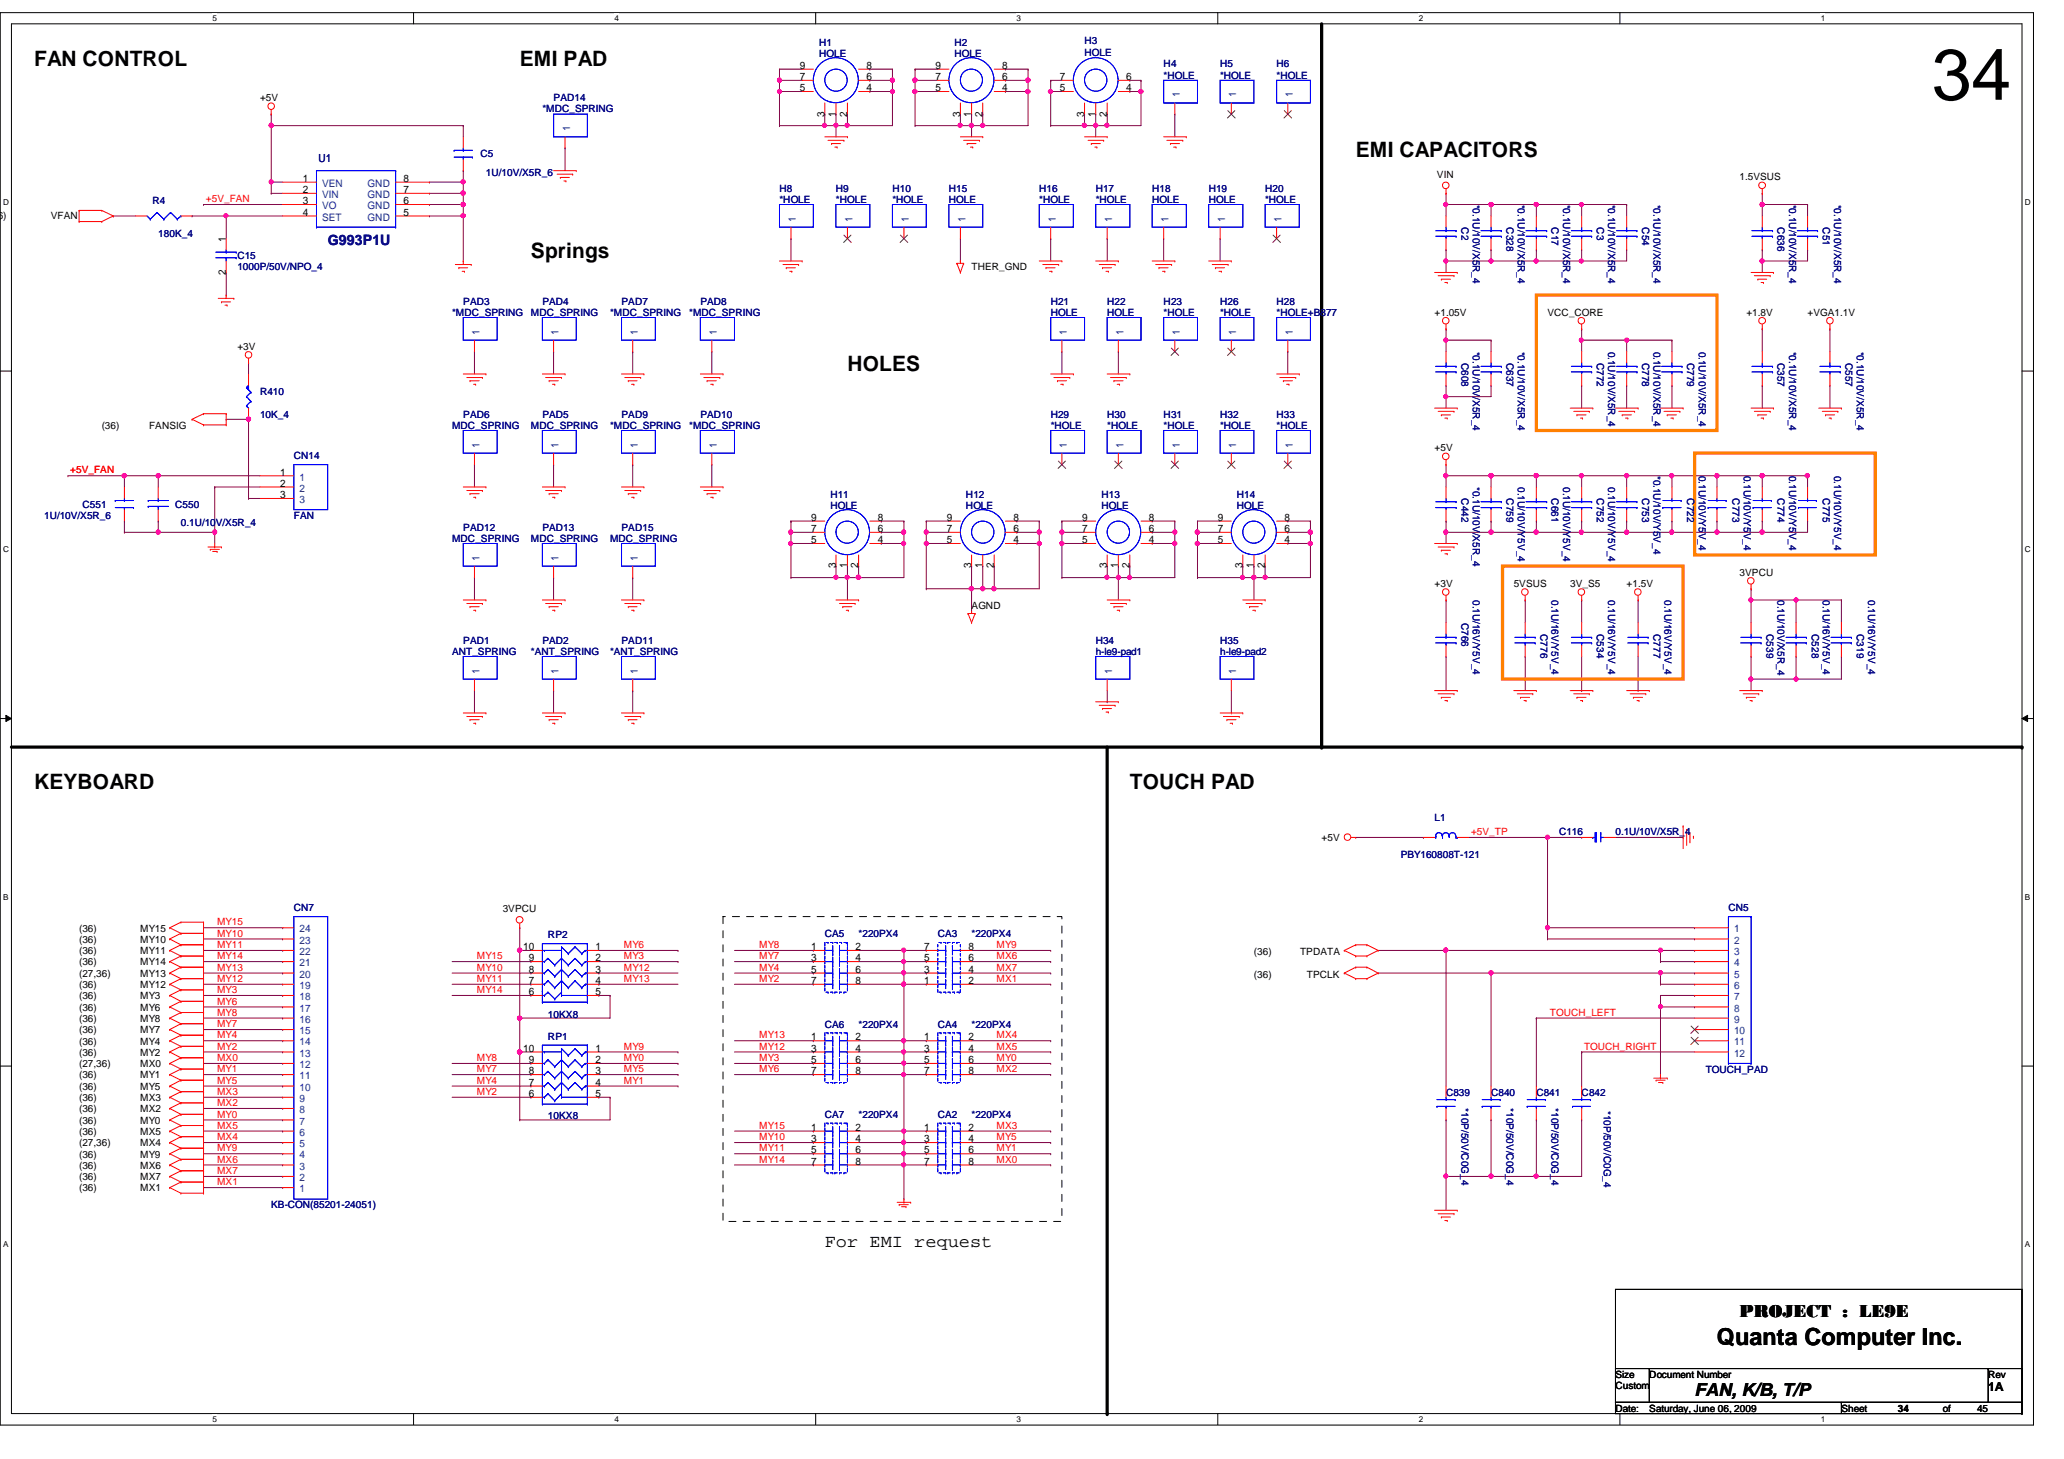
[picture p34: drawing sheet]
<svg xmlns="http://www.w3.org/2000/svg" width="297mm" height="210mm" viewBox="0 0 297 210" stroke-linecap="round" stroke-linejoin="round" font-family="sans-serif">
<defs><g id="words">
<text font-size="10.4" x="278" y="14.4">34</text>
<text font-size="3.4" x="247.1" y="193.5">Quanta Computer Inc.</text>
<g font-size="3">
<text x="4.9" y="9.5">FAN CONTROL</text>
<text x="74.8" y="9.5">EMI PAD</text>
<text x="195.1" y="22.5">EMI CAPACITORS</text>
<text x="76.4" y="37.2">Springs</text>
<text x="122" y="53.4">HOLES</text>
<text x="4.9" y="113.5">KEYBOARD</text>
<text x="162.6" y="113.5">TOUCH PAD</text>
</g>
<g font-size="2.6">
<text x="118.7" y="179.5">For EMI request</text>
<text x="250.4" y="189.5">PROJECT : LE9E</text>
<text x="243.9" y="200.8">FAN, K/B, T/P</text>
</g>
<text font-size="2.1" fill="#000080" x="47.2" y="35.3">G993P1U</text>
<text font-size="1.8" x="286.1" y="200.2">1A</text>
<text font-size="1.6" fill="#000080" x="45.8" y="23.2">U1</text>
<g font-size="1.5">
<text x="115.1" y="11.5">7</text>
<text x="115.1" y="9.9">9</text>
<text x="124.7" y="11.5">6</text>
<text x="124.7" y="9.9">8</text>
<text x="134.6" y="11.5">7</text>
<text x="134.6" y="9.9">9</text>
<text x="144.2" y="11.5">6</text>
<text x="144.2" y="9.9">8</text>
<text x="152.5" y="11.5">7</text>
<text x="162.1" y="11.5">6</text>
<text x="115.1" y="13.1">5</text>
<text x="118.7" y="16.8" transform="rotate(-90 118.7 16.8)">3</text>
<text x="120.3" y="16.8" transform="rotate(-90 120.3 16.8)">1</text>
<text x="121.9" y="16.8" transform="rotate(-90 121.9 16.8)">2</text>
<text x="124.7" y="13.1">4</text>
<text x="134.6" y="13.1">5</text>
<text x="138.2" y="16.8" transform="rotate(-90 138.2 16.8)">3</text>
<text x="139.8" y="16.8" transform="rotate(-90 139.8 16.8)">1</text>
<text x="141.4" y="16.8" transform="rotate(-90 141.4 16.8)">2</text>
<text x="144.2" y="13.1">4</text>
<text x="152.5" y="13.1">5</text>
<text x="156" y="16.8" transform="rotate(-90 156 16.8)">3</text>
<text x="157.6" y="16.8" transform="rotate(-90 157.6 16.8)">1</text>
<text x="159.3" y="16.8" transform="rotate(-90 159.3 16.8)">2</text>
<text x="162.1" y="13.1">4</text>
<text x="43.6" y="26.2">1</text>
<text x="43.6" y="27.8">2</text>
<text x="43.6" y="29.4">3</text>
<text x="58.1" y="29.4">6</text>
<text x="58.1" y="27.8">7</text>
<text x="58.1" y="26.2">8</text>
<text x="32.5" y="34.8" transform="rotate(-90 32.5 34.8)">1</text>
<text x="43.6" y="31">4</text>
<text x="58.1" y="31">5</text>
<text x="32.5" y="39.5" transform="rotate(-90 32.5 39.5)">2</text>
<text x="40.3" y="68.4">1</text>
<text x="40.3" y="70">2</text>
<text x="40.3" y="71.7">3</text>
<text x="116.8" y="76.5">7</text>
<text x="116.8" y="74.9">9</text>
<text x="126.3" y="76.5">6</text>
<text x="126.3" y="74.9">8</text>
<text x="136.3" y="76.5">7</text>
<text x="136.3" y="74.9">9</text>
<text x="145.8" y="76.5">6</text>
<text x="145.8" y="74.9">8</text>
<text x="155.7" y="76.5">7</text>
<text x="155.7" y="74.9">9</text>
<text x="165.4" y="76.5">6</text>
<text x="165.4" y="74.9">8</text>
<text x="175.3" y="76.5">7</text>
<text x="175.3" y="74.9">9</text>
<text x="184.9" y="76.5">6</text>
<text x="184.9" y="74.9">8</text>
<text x="116.8" y="78.1">5</text>
<text x="120.3" y="81.8" transform="rotate(-90 120.3 81.8)">3</text>
<text x="121.9" y="81.8" transform="rotate(-90 121.9 81.8)">1</text>
<text x="123.5" y="81.8" transform="rotate(-90 123.5 81.8)">2</text>
<text x="126.3" y="78.1">4</text>
<text x="136.3" y="78.1">5</text>
<text x="139.8" y="81.8" transform="rotate(-90 139.8 81.8)">3</text>
<text x="141.4" y="81.8" transform="rotate(-90 141.4 81.8)">1</text>
<text x="143" y="81.8" transform="rotate(-90 143 81.8)">2</text>
<text x="145.8" y="78.1">4</text>
<text x="155.7" y="78.1">5</text>
<text x="159.3" y="81.8" transform="rotate(-90 159.3 81.8)">3</text>
<text x="160.9" y="81.8" transform="rotate(-90 160.9 81.8)">1</text>
<text x="162.6" y="81.8" transform="rotate(-90 162.6 81.8)">2</text>
<text x="165.4" y="78.1">4</text>
<text x="175.3" y="78.1">5</text>
<text x="178.8" y="81.8" transform="rotate(-90 178.8 81.8)">3</text>
<text x="180.4" y="81.8" transform="rotate(-90 180.4 81.8)">1</text>
<text x="182" y="81.8" transform="rotate(-90 182 81.8)">2</text>
<text x="184.9" y="78.1">4</text>
<text x="75.3" y="136.7">10</text>
<text x="85.7" y="136.7">1</text>
<text x="116.8" y="136.7">1</text>
<text x="123.1" y="136.7">2</text>
<text x="133" y="136.7">7</text>
<text x="139.4" y="136.7">8</text>
<text x="76.1" y="138.3">9</text>
<text x="76.1" y="140">8</text>
<text x="76.1" y="141.6">7</text>
<text x="76.1" y="143.2">6</text>
<text x="85.7" y="141.6">4</text>
<text x="85.7" y="140">3</text>
<text x="85.7" y="138.3">2</text>
<text x="85.7" y="143.2">5</text>
<text x="116.8" y="138.3">3</text>
<text x="116.8" y="140">5</text>
<text x="116.8" y="141.6">7</text>
<text x="123.1" y="138.3">4</text>
<text x="123.1" y="140">6</text>
<text x="123.1" y="141.6">8</text>
<text x="133" y="141.6">1</text>
<text x="133" y="140">3</text>
<text x="133" y="138.3">5</text>
<text x="139.4" y="141.6">2</text>
<text x="139.4" y="140">4</text>
<text x="139.4" y="138.3">6</text>
<text x="116.8" y="149.7">1</text>
<text x="123.1" y="149.7">2</text>
<text x="133" y="149.7">1</text>
<text x="139.4" y="149.7">2</text>
<text x="75.3" y="151.3">10</text>
<text x="76.1" y="153">9</text>
<text x="76.1" y="154.6">8</text>
<text x="85.7" y="154.6">3</text>
<text x="85.7" y="153">2</text>
<text x="85.7" y="151.3">1</text>
<text x="116.8" y="151.3">3</text>
<text x="116.8" y="153">5</text>
<text x="116.8" y="154.6">7</text>
<text x="123.1" y="151.3">4</text>
<text x="123.1" y="153">6</text>
<text x="123.1" y="154.6">8</text>
<text x="133" y="151.3">3</text>
<text x="133" y="153">5</text>
<text x="133" y="154.6">7</text>
<text x="139.4" y="151.3">4</text>
<text x="139.4" y="153">6</text>
<text x="139.4" y="154.6">8</text>
<text x="76.1" y="156.2">7</text>
<text x="76.1" y="157.8">6</text>
<text x="85.7" y="156.2">4</text>
<text x="85.7" y="157.8">5</text>
<text x="116.8" y="162.7">1</text>
<text x="116.8" y="164.3">3</text>
<text x="116.8" y="165.9">5</text>
<text x="116.8" y="167.6">7</text>
<text x="123.1" y="162.7">2</text>
<text x="123.1" y="164.3">4</text>
<text x="123.1" y="165.9">6</text>
<text x="123.1" y="167.6">8</text>
<text x="133" y="162.7">1</text>
<text x="133" y="164.3">3</text>
<text x="133" y="165.9">5</text>
<text x="133" y="167.6">7</text>
<text x="139.4" y="162.7">2</text>
<text x="139.4" y="164.3">4</text>
<text x="139.4" y="165.9">6</text>
<text x="139.4" y="167.6">8</text>
</g>
<g font-size="1.5" fill="#004080">
<text x="169.8" y="14" transform="rotate(-90 169.8 14)">1</text>
<text x="177.9" y="14" transform="rotate(-90 177.9 14)">1</text>
<text x="186.1" y="14" transform="rotate(-90 186.1 14)">1</text>
<text x="82" y="18.9" transform="rotate(-90 82 18.9)">1</text>
<text x="46.4" y="26.9">VEN</text>
<text x="46.4" y="28.5">VIN</text>
<text x="52.9" y="28.5">GND</text>
<text x="52.9" y="26.9">GND</text>
<text x="46.4" y="30.1">VO</text>
<text x="46.4" y="31.7">SET</text>
<text x="52.9" y="31.7">GND</text>
<text x="52.9" y="30.1">GND</text>
<text x="114.6" y="31.9" transform="rotate(-90 114.6 31.9)">1</text>
<text x="122.7" y="31.9" transform="rotate(-90 122.7 31.9)">1</text>
<text x="130.8" y="31.9" transform="rotate(-90 130.8 31.9)">1</text>
<text x="138.9" y="31.9" transform="rotate(-90 138.9 31.9)">1</text>
<text x="151.9" y="31.9" transform="rotate(-90 151.9 31.9)">1</text>
<text x="160.1" y="31.9" transform="rotate(-90 160.1 31.9)">1</text>
<text x="168.2" y="31.9" transform="rotate(-90 168.2 31.9)">1</text>
<text x="176.3" y="31.9" transform="rotate(-90 176.3 31.9)">1</text>
<text x="184.4" y="31.9" transform="rotate(-90 184.4 31.9)">1</text>
<text x="69" y="48.1" transform="rotate(-90 69 48.1)">1</text>
<text x="80.4" y="48.1" transform="rotate(-90 80.4 48.1)">1</text>
<text x="91.8" y="48.1" transform="rotate(-90 91.8 48.1)">1</text>
<text x="103.2" y="48.1" transform="rotate(-90 103.2 48.1)">1</text>
<text x="153.5" y="48.1" transform="rotate(-90 153.5 48.1)">1</text>
<text x="161.7" y="48.1" transform="rotate(-90 161.7 48.1)">1</text>
<text x="169.8" y="48.1" transform="rotate(-90 169.8 48.1)">1</text>
<text x="177.9" y="48.1" transform="rotate(-90 177.9 48.1)">1</text>
<text x="186.1" y="48.1" transform="rotate(-90 186.1 48.1)">1</text>
<text x="69" y="64.4" transform="rotate(-90 69 64.4)">1</text>
<text x="80.4" y="64.4" transform="rotate(-90 80.4 64.4)">1</text>
<text x="91.8" y="64.4" transform="rotate(-90 91.8 64.4)">1</text>
<text x="103.2" y="64.4" transform="rotate(-90 103.2 64.4)">1</text>
<text x="153.5" y="64.4" transform="rotate(-90 153.5 64.4)">1</text>
<text x="161.7" y="64.4" transform="rotate(-90 161.7 64.4)">1</text>
<text x="169.8" y="64.4" transform="rotate(-90 169.8 64.4)">1</text>
<text x="177.9" y="64.4" transform="rotate(-90 177.9 64.4)">1</text>
<text x="186.1" y="64.4" transform="rotate(-90 186.1 64.4)">1</text>
<text x="43.1" y="69.1">1</text>
<text x="43.1" y="70.7">2</text>
<text x="43.1" y="72.4">3</text>
<text x="69" y="80.6" transform="rotate(-90 69 80.6)">1</text>
<text x="80.4" y="80.6" transform="rotate(-90 80.4 80.6)">1</text>
<text x="91.8" y="80.6" transform="rotate(-90 91.8 80.6)">1</text>
<text x="69" y="96.9" transform="rotate(-90 69 96.9)">1</text>
<text x="80.4" y="96.9" transform="rotate(-90 80.4 96.9)">1</text>
<text x="91.8" y="96.9" transform="rotate(-90 91.8 96.9)">1</text>
<text x="160.1" y="96.9" transform="rotate(-90 160.1 96.9)">1</text>
<text x="177.9" y="96.9" transform="rotate(-90 177.9 96.9)">1</text>
<text x="43.1" y="137.4">22</text>
<text x="43.1" y="135.8">23</text>
<text x="43.1" y="134.2">24</text>
<text x="249.6" y="137.4">3</text>
<text x="249.6" y="135.8">2</text>
<text x="249.6" y="134.2">1</text>
<text x="43.1" y="143.9">18</text>
<text x="43.1" y="142.3">19</text>
<text x="43.1" y="140.7">20</text>
<text x="43.1" y="139">21</text>
<text x="249.6" y="143.9">7</text>
<text x="249.6" y="142.3">6</text>
<text x="249.6" y="140.7">5</text>
<text x="249.6" y="139">4</text>
<text x="43.1" y="148.8">15</text>
<text x="43.1" y="147.2">16</text>
<text x="43.1" y="145.5">17</text>
<text x="249.6" y="147.2">9</text>
<text x="249.6" y="145.5">8</text>
<text x="249.6" y="148.8">10</text>
<text x="43.1" y="155.3">11</text>
<text x="43.1" y="153.7">12</text>
<text x="43.1" y="152">13</text>
<text x="43.1" y="150.4">14</text>
<text x="249.6" y="152">12</text>
<text x="249.6" y="150.4">11</text>
<text x="43.1" y="161.8">7</text>
<text x="43.1" y="160.1">8</text>
<text x="43.1" y="158.5">9</text>
<text x="43.1" y="156.9">10</text>
<text x="43.1" y="166.7">4</text>
<text x="43.1" y="165.1">5</text>
<text x="43.1" y="163.4">6</text>
<text x="43.1" y="171.5">1</text>
<text x="43.1" y="169.9">2</text>
<text x="43.1" y="168.3">3</text>
</g>
<g font-size="1.4" fill="#000080">
<text x="117.9" y="6.6">H1</text>
<text x="117.9" y="8.2">HOLE</text>
<text x="137.4" y="6.6">H2</text>
<text x="137.4" y="8.2">HOLE</text>
<text x="156.1" y="6.4">H3</text>
<text x="156.1" y="8">HOLE</text>
<text x="167.5" y="9.7">H4</text>
<text x="167.5" y="11.3">*HOLE</text>
<text x="175.6" y="9.7">H5</text>
<text x="175.6" y="11.3">*HOLE</text>
<text x="183.7" y="9.7">H6</text>
<text x="183.7" y="11.3">*HOLE</text>
<text x="78.1" y="16.2">*MDC_SPRING</text>
<text x="79.7" y="14.5">PAD14</text>
<text x="69.1" y="22.6">C5</text>
<text x="22" y="29.3">R4</text>
<text x="69.9" y="25.3">1U/10V/X5R_6</text>
<text x="112.2" y="27.6">H8</text>
<text x="112.2" y="29.2">*HOLE</text>
<text x="120.3" y="27.6">H9</text>
<text x="120.3" y="29.2">*HOLE</text>
<text x="128.4" y="27.6">H10</text>
<text x="128.4" y="29.2">*HOLE</text>
<text x="136.6" y="27.6">H15</text>
<text x="136.6" y="29.2">HOLE</text>
<text x="149.6" y="27.6">H16</text>
<text x="149.6" y="29.2">*HOLE</text>
<text x="157.7" y="27.6">H17</text>
<text x="157.7" y="29.2">*HOLE</text>
<text x="165.8" y="27.6">H18</text>
<text x="165.8" y="29.2">HOLE</text>
<text x="173.9" y="27.6">H19</text>
<text x="173.9" y="29.2">HOLE</text>
<text x="182.1" y="27.6">H20</text>
<text x="182.1" y="29.2">*HOLE</text>
<text x="212" y="29.4" transform="rotate(90 212 29.4)">*0.1U/10V/X5R_4</text>
<text x="218.4" y="29.4" transform="rotate(90 218.4 29.4)">*0.1U/10V/X5R_4</text>
<text x="225" y="29.4" transform="rotate(90 225 29.4)">*0.1U/10V/X5R_4</text>
<text x="231.4" y="29.4" transform="rotate(90 231.4 29.4)">*0.1U/10V/X5R_4</text>
<text x="238" y="29.4" transform="rotate(90 238 29.4)">*0.1U/10V/X5R_4</text>
<text x="257.5" y="29.4" transform="rotate(90 257.5 29.4)">*0.1U/10V/X5R_4</text>
<text x="263.9" y="29.4" transform="rotate(90 263.9 29.4)">*0.1U/10V/X5R_4</text>
<text x="22.8" y="34">180K_4</text>
<text x="210.3" y="32.7" transform="rotate(90 210.3 32.7)">C2</text>
<text x="216.8" y="32.7" transform="rotate(90 216.8 32.7)">C328</text>
<text x="223.3" y="32.7" transform="rotate(90 223.3 32.7)">C17</text>
<text x="229.8" y="32.7" transform="rotate(90 229.8 32.7)">C3</text>
<text x="236.3" y="32.7" transform="rotate(90 236.3 32.7)">C54</text>
<text x="255.8" y="32.7" transform="rotate(90 255.8 32.7)">C636</text>
<text x="262.3" y="32.7" transform="rotate(90 262.3 32.7)">C51</text>
<text x="34.2" y="37.3">C15</text>
<text x="34.2" y="38.9">1000P/50V/NPO_4</text>
<text x="65.1" y="45.4">*MDC_SPRING</text>
<text x="66.7" y="43.8">PAD3</text>
<text x="76.4" y="45.4">MDC_SPRING</text>
<text x="78.1" y="43.8">PAD4</text>
<text x="87.8" y="45.4">*MDC_SPRING</text>
<text x="89.4" y="43.8">PAD7</text>
<text x="99.2" y="45.4">*MDC_SPRING</text>
<text x="100.8" y="43.8">PAD8</text>
<text x="151.2" y="43.8">H21</text>
<text x="151.2" y="45.4">HOLE</text>
<text x="159.3" y="43.8">H22</text>
<text x="159.3" y="45.4">HOLE</text>
<text x="167.5" y="43.8">H23</text>
<text x="167.5" y="45.4">*HOLE</text>
<text x="175.6" y="43.8">H26</text>
<text x="175.6" y="45.4">*HOLE</text>
<text x="183.7" y="43.8">H28</text>
<text x="183.7" y="45.4">*HOLE+B877</text>
<text x="210.3" y="52.2" transform="rotate(90 210.3 52.2)">C608</text>
<text x="212" y="50.6" transform="rotate(90 212 50.6)">*0.1U/10V/X5R_4</text>
<text x="216.8" y="52.2" transform="rotate(90 216.8 52.2)">C637</text>
<text x="218.4" y="50.6" transform="rotate(90 218.4 50.6)">*0.1U/10V/X5R_4</text>
<text x="229.8" y="52.2" transform="rotate(90 229.8 52.2)">C772</text>
<text x="231.4" y="50.6" transform="rotate(90 231.4 50.6)">0.1U/10V/X5R_4</text>
<text x="236.3" y="52.2" transform="rotate(90 236.3 52.2)">C778</text>
<text x="238" y="50.6" transform="rotate(90 238 50.6)">0.1U/10V/X5R_4</text>
<text x="242.8" y="52.2" transform="rotate(90 242.8 52.2)">C779</text>
<text x="244.5" y="50.6" transform="rotate(90 244.5 50.6)">0.1U/10V/X5R_4</text>
<text x="255.8" y="52.2" transform="rotate(90 255.8 52.2)">C357</text>
<text x="257.5" y="50.6" transform="rotate(90 257.5 50.6)">*0.1U/10V/X5R_4</text>
<text x="265.6" y="52.2" transform="rotate(90 265.6 52.2)">C557</text>
<text x="267.2" y="50.6" transform="rotate(90 267.2 50.6)">*0.1U/10V/X5R_4</text>
<text x="37.4" y="56.8">R410</text>
<text x="37.4" y="60.1">10K_4</text>
<text x="65.1" y="61.7">MDC_SPRING</text>
<text x="66.7" y="60.1">PAD6</text>
<text x="76.4" y="61.7">MDC_SPRING</text>
<text x="78.1" y="60.1">PAD5</text>
<text x="87.8" y="61.7">*MDC_SPRING</text>
<text x="89.4" y="60.1">PAD9</text>
<text x="99.2" y="61.7">*MDC_SPRING</text>
<text x="100.8" y="60.1">PAD10</text>
<text x="151.2" y="60.1">H29</text>
<text x="151.2" y="61.7">*HOLE</text>
<text x="159.3" y="60.1">H30</text>
<text x="159.3" y="61.7">*HOLE</text>
<text x="167.5" y="60.1">H31</text>
<text x="167.5" y="61.7">*HOLE</text>
<text x="175.6" y="60.1">H32</text>
<text x="175.6" y="61.7">*HOLE</text>
<text x="183.7" y="60.1">H33</text>
<text x="183.7" y="61.7">*HOLE</text>
<text x="42.3" y="66.1">CN14</text>
<text x="119.5" y="71.6">H11</text>
<text x="139" y="71.6">H12</text>
<text x="158.5" y="71.6">H13</text>
<text x="178" y="71.6">H14</text>
<text x="210.3" y="71.7" transform="rotate(90 210.3 71.7)">C442</text>
<text x="212" y="70.1" transform="rotate(90 212 70.1)">*0.1U/10V/X5R_4</text>
<text x="216.8" y="71.7" transform="rotate(90 216.8 71.7)">C759</text>
<text x="218.4" y="70.1" transform="rotate(90 218.4 70.1)">0.1U/10V/Y5V_4</text>
<text x="223.3" y="71.7" transform="rotate(90 223.3 71.7)">C661</text>
<text x="225" y="70.1" transform="rotate(90 225 70.1)">0.1U/10V/Y5V_4</text>
<text x="229.8" y="71.7" transform="rotate(90 229.8 71.7)">C752</text>
<text x="231.4" y="70.1" transform="rotate(90 231.4 70.1)">0.1U/10V/Y5V_4</text>
<text x="236.3" y="71.7" transform="rotate(90 236.3 71.7)">C753</text>
<text x="238" y="68.5" transform="rotate(90 238 68.5)">*0.1U/10V/Y5V_4</text>
<text x="242.8" y="71.7" transform="rotate(90 242.8 71.7)">C722</text>
<text x="244.5" y="68.5" transform="rotate(90 244.5 68.5)">0.1U/10V/Y5V_4</text>
<text x="249.3" y="71.7" transform="rotate(90 249.3 71.7)">C773</text>
<text x="250.9" y="68.5" transform="rotate(90 250.9 68.5)">0.1U/10V/Y5V_4</text>
<text x="255.8" y="71.7" transform="rotate(90 255.8 71.7)">C774</text>
<text x="257.5" y="68.5" transform="rotate(90 257.5 68.5)">0.1U/10V/Y5V_4</text>
<text x="262.3" y="71.7" transform="rotate(90 262.3 71.7)">C775</text>
<text x="263.9" y="68.5" transform="rotate(90 263.9 68.5)">0.1U/10V/Y5V_4</text>
<text x="6.3" y="74.7">1U/10V/X5R_6</text>
<text x="11.9" y="73.1">C551</text>
<text x="25.2" y="73.1">C550</text>
<text x="26" y="75.6">0.1U/10V/X5R_4</text>
<text x="42.3" y="74.7">FAN</text>
<text x="65.1" y="77.9">MDC_SPRING</text>
<text x="66.7" y="76.3">PAD12</text>
<text x="76.4" y="77.9">MDC_SPRING</text>
<text x="78.1" y="76.3">PAD13</text>
<text x="87.8" y="77.9">MDC_SPRING</text>
<text x="89.4" y="76.3">PAD15</text>
<text x="119.5" y="73.2">HOLE</text>
<text x="139" y="73.2">HOLE</text>
<text x="158.5" y="73.2">HOLE</text>
<text x="178" y="73.2">HOLE</text>
<text x="210.3" y="89.6" transform="rotate(90 210.3 89.6)">C766</text>
<text x="212" y="86.3" transform="rotate(90 212 86.3)">0.1U/16V/Y5V_4</text>
<text x="223.3" y="86.3" transform="rotate(90 223.3 86.3)">0.1U/16V/Y5V_4</text>
<text x="231.4" y="86.3" transform="rotate(90 231.4 86.3)">0.1U/16V/Y5V_4</text>
<text x="239.6" y="86.3" transform="rotate(90 239.6 86.3)">0.1U/16V/Y5V_4</text>
<text x="255.8" y="86.3" transform="rotate(90 255.8 86.3)">0.1U/10V/X5R_4</text>
<text x="262.3" y="86.3" transform="rotate(90 262.3 86.3)">0.1U/16V/Y5V_4</text>
<text x="268.9" y="86.3" transform="rotate(90 268.9 86.3)">0.1U/16V/Y5V_4</text>
<text x="65.1" y="94.2">ANT_SPRING</text>
<text x="66.7" y="92.6">PAD1</text>
<text x="76.4" y="94.2">*ANT_SPRING</text>
<text x="78.1" y="92.6">PAD2</text>
<text x="87.8" y="94.2">*ANT_SPRING</text>
<text x="89.4" y="92.6">PAD11</text>
<text x="157.7" y="92.6">H34</text>
<text x="157.7" y="94.2">h-le9-pad1</text>
<text x="175.6" y="92.6">H35</text>
<text x="175.6" y="94.2">h-le9-pad2</text>
<text x="221.7" y="91.2" transform="rotate(90 221.7 91.2)">C776</text>
<text x="229.8" y="91.2" transform="rotate(90 229.8 91.2)">C534</text>
<text x="238" y="91.2" transform="rotate(90 238 91.2)">C777</text>
<text x="254.2" y="91.2" transform="rotate(90 254.2 91.2)">C539</text>
<text x="260.7" y="91.2" transform="rotate(90 260.7 91.2)">C528</text>
<text x="267.2" y="91.2" transform="rotate(90 267.2 91.2)">C319</text>
<text x="206.5" y="118.1">L1</text>
<text x="201.6" y="123.4">PBY160808T-121</text>
<text x="224.4" y="120.2">C116</text>
<text x="232.5" y="120.2">0.1U/10V/X5R_4</text>
<text x="42.3" y="131.1">CN7</text>
<text x="248.7" y="131.1">CN5</text>
<text x="78.9" y="135">RP2</text>
<text x="118.7" y="134.8">CA5</text>
<text x="123.6" y="134.8">*220PX4</text>
<text x="135" y="134.8">CA3</text>
<text x="139.8" y="134.8">*220PX4</text>
<text x="78.9" y="146.4">10KX8</text>
<text x="78.9" y="149.6">RP1</text>
<text x="118.7" y="147.8">CA6</text>
<text x="123.6" y="147.8">*220PX4</text>
<text x="135" y="147.8">CA4</text>
<text x="139.8" y="147.8">*220PX4</text>
<text x="245.5" y="154.3">TOUCH_PAD</text>
<text x="78.9" y="161">10KX8</text>
<text x="118.7" y="160.8">CA7</text>
<text x="123.6" y="160.8">*220PX4</text>
<text x="135" y="160.8">CA2</text>
<text x="139.8" y="160.8">*220PX4</text>
<text x="208.1" y="157.6">C839</text>
<text x="210.3" y="159.5" transform="rotate(90 210.3 159.5)">*10P/50V/C0G_4</text>
<text x="214.6" y="157.6">C840</text>
<text x="216.8" y="159.5" transform="rotate(90 216.8 159.5)">*10P/50V/C0G_4</text>
<text x="221.1" y="157.6">C841</text>
<text x="223.3" y="159.5" transform="rotate(90 223.3 159.5)">*10P/50V/C0G_4</text>
<text x="227.6" y="157.6">C842</text>
<text x="230.8" y="159.8" transform="rotate(90 230.8 159.8)">*10P/50V/C0G_4</text>
<text x="39" y="173.9">KB-CON(85201-24051)</text>
</g>
<g font-size="1.4">
<text x="37.4" y="14.5">+5V</text>
<text x="206.8" y="25.6">VIN</text>
<text x="250.4" y="25.9">1.5VSUS</text>
<text x="-.3" y="31.5">6)</text>
<text x="7.3" y="31.5">VFAN</text>
<text x="139.8" y="38.9">THER_GND</text>
<text x="206.5" y="45.4">+1.05V</text>
<text x="222.7" y="45.4">VCC_CORE</text>
<text x="251.3" y="45.4">+1.8V</text>
<text x="260.1" y="45.4">+VGA1.1V</text>
<text x="34.2" y="50.3">+3V</text>
<text x="14.6" y="61.7">(36)</text>
<text x="21.5" y="61.7">FANSIG</text>
<text x="206.5" y="64.9">+5V</text>
<text x="250.4" y="82.8">3VPCU</text>
<text x="139.8" y="87.7">AGND</text>
<text x="206.5" y="84.5">+3V</text>
<text x="217.8" y="84.5">5VSUS</text>
<text x="226" y="84.5">3V_S5</text>
<text x="234.1" y="84.5">+1.5V</text>
<text x="190.2" y="121">+5V</text>
<text x="72.3" y="131.3">3VPCU</text>
<text x="11.4" y="137.3">(36)</text>
<text x="11.4" y="134">(36)</text>
<text x="11.4" y="135.6">(36)</text>
<text x="20.2" y="137.3">MY11</text>
<text x="20.2" y="134">MY15</text>
<text x="20.2" y="135.6">MY10</text>
<text x="180.5" y="137.4">(36)</text>
<text x="187.1" y="137.4">TPDATA</text>
<text x="11.4" y="142.2">(36)</text>
<text x="11.4" y="143.8">(36)</text>
<text x="11.4" y="138.9">(36)</text>
<text x="11.4" y="140.5">(27,36)</text>
<text x="20.2" y="142.2">MY12</text>
<text x="20.2" y="143.8">MY3</text>
<text x="20.2" y="138.9">MY14</text>
<text x="20.2" y="140.5">MY13</text>
<text x="180.5" y="140.7">(36)</text>
<text x="188.1" y="140.7">TPCLK</text>
<text x="11.4" y="147">(36)</text>
<text x="11.4" y="148.6">(36)</text>
<text x="11.4" y="145.4">(36)</text>
<text x="20.2" y="147">MY8</text>
<text x="20.2" y="148.6">MY7</text>
<text x="20.2" y="145.4">MY6</text>
<text x="11.4" y="155.2">(36)</text>
<text x="11.4" y="150.3">(36)</text>
<text x="11.4" y="151.9">(36)</text>
<text x="11.4" y="153.5">(27,36)</text>
<text x="20.2" y="155.2">MY1</text>
<text x="20.2" y="150.3">MY4</text>
<text x="20.2" y="151.9">MY2</text>
<text x="20.2" y="153.5">MX0</text>
<text x="11.4" y="158.4">(36)</text>
<text x="11.4" y="160">(36)</text>
<text x="11.4" y="156.8">(36)</text>
<text x="11.4" y="161.7">(36)</text>
<text x="20.2" y="158.4">MX3</text>
<text x="20.2" y="160">MX2</text>
<text x="20.2" y="156.8">MY5</text>
<text x="20.2" y="161.7">MY0</text>
<text x="11.4" y="164.9">(27,36)</text>
<text x="11.4" y="163.3">(36)</text>
<text x="11.4" y="166.5">(36)</text>
<text x="20.2" y="164.9">MX4</text>
<text x="20.2" y="163.3">MX5</text>
<text x="20.2" y="166.5">MY9</text>
<text x="11.4" y="169.8">(36)</text>
<text x="11.4" y="171.4">(36)</text>
<text x="11.4" y="168.1">(36)</text>
<text x="20.2" y="169.8">MX7</text>
<text x="20.2" y="171.4">MX1</text>
<text x="20.2" y="168.1">MX6</text>
<text x="232.5" y="199.9">Custom</text>
<text x="232.5" y="198.2">Size</text>
<text x="232.5" y="203.1">Date:</text>
<text x="237.4" y="203.1">Saturday, June 06, 2009</text>
<text x="237.4" y="198.2">Document Number</text>
<text x="265" y="203.1">Sheet</text>
<text x="273.1" y="203.1">34</text>
<text x="279.6" y="203.1">of</text>
<text x="284.5" y="203.1">45</text>
<text x="286.1" y="198.2">Rev</text>
</g>
<g font-size="1.4" fill="#f00">
<text x="29.6" y="29.1">+5V_FAN</text>
<text x="10.1" y="68.1">+5V_FAN</text>
<text x="211.7" y="120.1">+5V_TP</text>
<text x="31.2" y="134.7">MY10</text>
<text x="31.2" y="133.1">MY15</text>
<text x="31.2" y="136.4">MY11</text>
<text x="89.8" y="136.4">MY6</text>
<text x="109.3" y="136.4">MY8</text>
<text x="143.4" y="136.4">MY9</text>
<text x="31.2" y="139.7">MY13</text>
<text x="31.2" y="142.9">MY3</text>
<text x="31.2" y="141.3">MY12</text>
<text x="31.2" y="138">MY14</text>
<text x="68.6" y="138">MY15</text>
<text x="68.6" y="139.7">MY10</text>
<text x="68.6" y="141.3">MY11</text>
<text x="68.6" y="142.9">MY14</text>
<text x="89.8" y="141.3">MY13</text>
<text x="89.8" y="139.7">MY12</text>
<text x="89.8" y="138">MY3</text>
<text x="109.3" y="141.3">MY2</text>
<text x="109.3" y="139.7">MY4</text>
<text x="109.3" y="138">MY7</text>
<text x="143.4" y="141.3">MX1</text>
<text x="143.4" y="139.7">MX7</text>
<text x="143.4" y="138">MX6</text>
<text x="31.2" y="144.5">MY6</text>
<text x="31.2" y="149.4">MY4</text>
<text x="31.2" y="147.8">MY7</text>
<text x="31.2" y="146.1">MY8</text>
<text x="109.3" y="149.4">MY13</text>
<text x="143.4" y="149.4">MX4</text>
<text x="223.1" y="146.1">TOUCH_LEFT</text>
<text x="31.2" y="154.3">MY1</text>
<text x="31.2" y="151">MY2</text>
<text x="31.2" y="155.9">MY5</text>
<text x="31.2" y="152.7">MX0</text>
<text x="68.6" y="152.7">MY8</text>
<text x="68.6" y="154.3">MY7</text>
<text x="68.6" y="155.9">MY4</text>
<text x="89.8" y="151">MY9</text>
<text x="89.8" y="152.7">MY0</text>
<text x="89.8" y="154.3">MY5</text>
<text x="89.8" y="155.9">MY1</text>
<text x="109.3" y="152.7">MY3</text>
<text x="109.3" y="151">MY12</text>
<text x="109.3" y="154.3">MY6</text>
<text x="143.4" y="152.7">MY0</text>
<text x="143.4" y="151">MX5</text>
<text x="143.4" y="154.3">MX2</text>
<text x="228" y="151">TOUCH_RIGHT</text>
<text x="31.2" y="157.5">MX3</text>
<text x="31.2" y="160.8">MY0</text>
<text x="31.2" y="159.1">MX2</text>
<text x="68.6" y="157.5">MY2</text>
<text x="31.2" y="164">MX4</text>
<text x="31.2" y="167.3">MX6</text>
<text x="31.2" y="165.7">MY9</text>
<text x="31.2" y="162.4">MX5</text>
<text x="109.3" y="162.4">MY15</text>
<text x="109.3" y="167.3">MY14</text>
<text x="109.3" y="165.7">MY11</text>
<text x="109.3" y="164">MY10</text>
<text x="143.4" y="162.4">MX3</text>
<text x="143.4" y="164">MY5</text>
<text x="143.4" y="165.7">MY1</text>
<text x="143.4" y="167.3">MX0</text>
<text x="31.2" y="170.5">MX1</text>
<text x="31.2" y="168.9">MX7</text>
</g>
<g font-size="1.2">
<text x="30.6" y="3">5</text>
<text x="88.4" y="3">4</text>
<text x="146.3" y="3">3</text>
<text x="204.2" y="3">2</text>
<text x="262" y="3">1</text>
<text x=".5" y="29.5">D</text>
<text x="291.4" y="29.5">D</text>
<text x=".5" y="79.4">C</text>
<text x="291.4" y="79.4">C</text>
<text x=".5" y="129.4">B</text>
<text x="291.4" y="129.4">B</text>
<text x=".5" y="179.4">A</text>
<text x="291.4" y="179.4">A</text>
<text x="30.6" y="204.6">5</text>
<text x="88.4" y="204.6">4</text>
<text x="146.3" y="204.6">3</text>
<text x="204.2" y="204.6">2</text>
<text x="262" y="204.6">1</text>
</g>
</g></defs>
<path d="M0 1.8h292.6v203.2h-292.6zM1.6 3.4h289.4v200h-289.4z" fill="none" stroke="#000" stroke-width=".14"/>
<g fill="#fff">
<path d="M30.6 2h.6v1.3h-.6z"/>
<path d="M30.6 203.5h.6v1.4h-.6z"/>
</g>
<path d="M59.5 1.8v1.6M59.5 203.4v1.6" fill="none" stroke="#000" stroke-width=".14"/>
<g fill="#fff">
<path d="M88.4 2h.6v1.3h-.6z"/>
<path d="M88.4 203.5h.6v1.4h-.6z"/>
</g>
<path d="M117.4 1.8v1.6M117.4 203.4v1.6" fill="none" stroke="#000" stroke-width=".14"/>
<g fill="#fff">
<path d="M146.3 2h.6v1.3h-.6z"/>
<path d="M146.3 203.5h.6v1.4h-.6z"/>
</g>
<path d="M175.3 1.8v1.6M175.3 203.4v1.6" fill="none" stroke="#000" stroke-width=".14"/>
<g fill="#fff">
<path d="M204.2 2h.6v1.3h-.6z"/>
<path d="M204.2 203.5h.6v1.4h-.6z"/>
</g>
<path d="M233.1 1.8v1.6M233.1 203.4v1.6" fill="none" stroke="#000" stroke-width=".14"/>
<g fill="#fff">
<path d="M262 2h.6v1.3h-.6z"/>
<path d="M262 203.5h.6v1.4h-.6z"/>
<path d="M.5 28.4h.8v1.3h-.8z"/>
<path d="M291.4 28.4h.8v1.3h-.8z"/>
<path d="M.5 78.4h.8v1.3h-.8z"/>
<path d="M291.4 78.4h.8v1.3h-.8z"/>
</g>
<path d="M0 53.4h1.6M291 53.4h1.6" fill="none" stroke="#000" stroke-width=".14"/>
<g fill="#fff">
<path d="M.5 128.4h.7v1.3h-.7z"/>
<path d="M291.4 128.4h.7v1.3h-.7z"/>
</g>
<path d="M0 103.4h1.6M.8 102.9l.8 .5-.8 .4zM291 103.4l.8-.5v.9zM291 103.4h1.6" fill="none" stroke="#000" stroke-width=".14"/>
<path d="M.8 102.9l.8 .5-.8 .4zM291 103.4l.8-.5v.9z" fill="#000"/>
<g fill="#fff">
<path d="M.5 178.4h.7v1.3h-.7z"/>
<path d="M291.4 178.4h.7v1.3h-.7z"/>
</g>
<path d="M0 153.4h1.6M291 153.4h1.6" fill="none" stroke="#000" stroke-width=".14"/>
<path d="M74.8 136.7h.1M74.8 136.7h1.6M74.8 136.7v9.8M74.8 146.5h.1M86.2 143.2h.1M86.2 143.2h1.6M87.8 143.2h.1M87.8 143.2v3.3h-13" fill="none" stroke="#800040" stroke-width=".14"/>
<circle cx="74.8" cy="136.7" r=".31" fill="#f0f"/>
<circle cx="74.8" cy="136.7" r=".31" fill="none" stroke="#f0f" stroke-width=".14"/>
<path d="M35.8 52.2h.1M35.8 52.2v1.6M35.8 71.7h.1M35.8 60.3h.1M35.8 60.3v11.4M35.8 71.7h1.6" fill="none" stroke="#800040" stroke-width=".14"/>
<circle cx="35.8" cy="60.3" r=".31" fill="#f0f"/>
<circle cx="35.8" cy="60.3" r=".31" fill="none" stroke="#f0f" stroke-width=".14"/>
<path d="M32.6 60.3h.1M32.6 60.3h3.2M74.8 146.5h.1M74.8 146.5v4.8M74.8 161.1h.1M74.8 161.1h13" fill="none" stroke="#800040" stroke-width=".14"/>
<circle cx="74.8" cy="151.3" r=".31" fill="#f0f"/>
<circle cx="74.8" cy="151.3" r=".31" fill="none" stroke="#f0f" stroke-width=".14"/>
<circle cx="74.8" cy="146.5" r=".31" fill="#f0f"/>
<circle cx="74.8" cy="146.5" r=".31" fill="none" stroke="#f0f" stroke-width=".14"/>
<path d="M195.1 120.5h9.7M198.3 136.7h9.8M204.8 120.5h.1M208.1 136.7h.1M232.5 120.5h9.7M242.2 120.5h.1M74.8 151.3h.1M74.8 151.3h1.6M86.2 157.9h.1M86.2 157.9h1.6M87.8 157.9h.1M87.8 157.9v3.2" fill="none" stroke="#800040" stroke-width=".14"/>
<circle cx="208.1" cy="136.7" r=".3" fill="#f0f"/>
<circle cx="208.1" cy="136.7" r=".3" fill="none" stroke="#f0f" stroke-width=".14"/>
<path d="M198.3 140h16.3M214.6 140h.1" fill="none" stroke="#800040" stroke-width=".14"/>
<circle cx="214.6" cy="139.9" r=".3" fill="#f0f"/>
<circle cx="214.6" cy="139.9" r=".3" fill="none" stroke="#f0f" stroke-width=".14"/>
<path d="M222.7 120.5h4.9M227.6 120.5h.1M74.8 151.3h.1M74.8 151.3v9.8" fill="none" stroke="#800040" stroke-width=".14"/>
<circle cx="74.8" cy="151.3" r=".31" fill="#f0f"/>
<circle cx="74.8" cy="151.3" r=".31" fill="none" stroke="#f0f" stroke-width=".14"/>
<path d="M32.6 31.1h.1M32.6 31.1h8.1M74.8 133.5h.1M74.8 133.5v3.2" fill="none" stroke="#800040" stroke-width=".14"/>
<circle cx="32.5" cy="31" r=".3" fill="#f0f"/>
<circle cx="32.5" cy="31" r=".3" fill="none" stroke="#f0f" stroke-width=".14"/>
<path d="M16.3 31.1h.1M16.3 31.1h3.2M39 26.2h.1M39 26.2v1.6" fill="none" stroke="#800040" stroke-width=".14"/>
<circle cx="39" cy="26.2" r=".3" fill="#f0f"/>
<circle cx="39" cy="26.2" r=".3" fill="none" stroke="#f0f" stroke-width=".14"/>
<path d="M39 18.1h.1M39 18.1h27.7M32.6 39.2h.1M32.6 39.2v3.3" fill="none" stroke="#800040" stroke-width=".14"/>
<circle cx="39" cy="18" r=".3" fill="#f0f"/>
<circle cx="39" cy="18" r=".3" fill="none" stroke="#f0f" stroke-width=".14"/>
<g fill="none" stroke="#800040" stroke-width=".14">
<path d="M39 16.4h.1M39 16.4v1.7M66.7 18.1h.1M66.7 18.1v1.6M29.3 29.4h.1M29.3 29.4h11.4M32.6 31.1h.1M32.6 31.1v3.2M39 26.2h.1M39 27.8h.1M39 26.2h1.7M39 27.8h1.7"/>
<path d="M61.8 31.1h.1M61.8 31.1h4.9M66.7 24.6h.1M66.7 24.6v1.6M9.8 68.5h.1M9.8 68.5h8.1M22.8 68.5h.1M22.8 68.5h14.6M22.8 68.5v1.6M29.3 135.1h11.4M29.3 133.5h11.4M29.3 136.7h11.4"/>
<path d="M29.3 140h11.4M29.3 138.3h11.4M40.7 135.1h.1M40.7 133.5h.1M40.7 136.7h.1M40.7 140h.1M40.7 138.3h.1M65.1 140h11.3M65.1 138.3h11.3M76.4 138.3h.1M76.4 140h.1M86.2 140h.1"/>
<path d="M86.2 136.7h11.4M86.2 140h11.4M86.2 138.3h11.4M97.6 138.3h.1M97.6 136.7h.1M29.3 157.9h11.4M29.3 144.9h11.4M29.3 154.6h11.4M29.3 149.7h11.4M29.3 148.1h11.4M29.3 151.3h11.4M29.3 146.5h11.4"/>
<path d="M29.3 143.2h11.4M29.3 156.3h11.4M29.3 153h11.4M29.3 141.6h11.4M29.3 159.5h11.4M40.7 157.9h.1M40.7 144.9h.1M40.7 154.6h.1M40.7 149.7h.1M40.7 148.1h.1M40.7 151.3h.1M40.7 146.5h.1"/>
<path d="M40.7 143.2h.1M40.7 156.3h.1M40.7 153h.1M40.7 141.6h.1M40.7 159.5h.1M65.1 157.9h11.3M65.1 154.6h11.3M65.1 143.2h11.3M65.1 156.3h11.3M65.1 153h11.3M65.1 141.6h11.3M76.4 141.6h.1"/>
<path d="M76.4 143.2h.1M76.4 153h.1M76.4 154.6h.1M76.4 156.3h.1M76.4 157.9h.1M86.2 141.6h.1M86.2 141.6h11.4M29.3 164.4h11.4M29.3 161.1h11.4M29.3 170.9h11.4M29.3 167.6h11.4M29.3 166h11.4"/>
<path d="M29.3 162.7h11.4M29.3 169.2h11.4M40.7 164.4h.1M40.7 161.1h.1M40.7 170.9h.1M40.7 167.6h.1M40.7 166h.1M40.7 162.7h.1M40.7 169.2h.1"/>
</g>
<circle cx="22.8" cy="68.4" r=".31" fill="#f0f"/>
<circle cx="22.8" cy="68.4" r=".31" fill="none" stroke="#f0f" stroke-width=".14"/>
<path d="M22.8 76.6h.1M22.8 76.6h8.1" fill="none" stroke="#800040" stroke-width=".14"/>
<circle cx="30.9" cy="76.6" r=".31" fill="#f0f"/>
<circle cx="30.9" cy="76.6" r=".31" fill="none" stroke="#f0f" stroke-width=".14"/>
<circle cx="22.8" cy="76.6" r=".31" fill="#f0f"/>
<circle cx="22.8" cy="76.6" r=".31" fill="none" stroke="#f0f" stroke-width=".14"/>
<path d="M208.1 136.7h.1M208.1 136.7v19.6M208.1 136.7h30.9v1.6M214.6 140h.1M214.6 140v16.3M222.7 133.5h21.2M239 138.3h.1M243.9 133.5h.1" fill="none" stroke="#800040" stroke-width=".14"/>
<circle cx="239" cy="136.7" r=".3" fill="#f0f"/>
<circle cx="239" cy="136.7" r=".3" fill="none" stroke="#f0f" stroke-width=".14"/>
<circle cx="208.1" cy="136.7" r=".3" fill="#f0f"/>
<circle cx="208.1" cy="136.7" r=".3" fill="none" stroke="#f0f" stroke-width=".14"/>
<g fill="none" stroke="#800040" stroke-width=".14">
<path d="M214.6 140h24.4M239 140h.1M239 140v1.6M221.1 146.5h.1M221.1 146.5v9.8M227.6 151.3h.1M227.6 151.3v5M227.6 151.3h16.3M239 154.6h.1M239 141.6h.1M239 144.9v9.7M239 141.6h4.9"/>
<path d="M243.9 141.6h.1"/>
</g>
<circle cx="214.6" cy="139.9" r=".3" fill="#f0f"/>
<circle cx="214.6" cy="139.9" r=".3" fill="none" stroke="#f0f" stroke-width=".14"/>
<circle cx="239" cy="139.9" r=".3" fill="#f0f"/>
<circle cx="239" cy="139.9" r=".3" fill="none" stroke="#f0f" stroke-width=".14"/>
<path d="M221.1 146.5h.1M221.1 146.5h22.8M208.1 169.2h.1M208.1 169.2v4.9M214.6 169.2h.1M214.6 169.2h6.5" fill="none" stroke="#800040" stroke-width=".14"/>
<circle cx="221.1" cy="169.2" r=".31" fill="#f0f"/>
<circle cx="221.1" cy="169.2" r=".31" fill="none" stroke="#f0f" stroke-width=".14"/>
<circle cx="214.6" cy="169.2" r=".3" fill="#f0f"/>
<circle cx="214.6" cy="169.2" r=".3" fill="none" stroke="#f0f" stroke-width=".14"/>
<path d="M222.7 135.1h.1M222.7 133.5h.1M222.7 120.5v14.6M239 138.3h4.9M243.9 138.3h.1" fill="none" stroke="#800040" stroke-width=".14"/>
<circle cx="222.7" cy="120.4" r=".3" fill="#f0f"/>
<circle cx="222.7" cy="120.4" r=".3" fill="none" stroke="#f0f" stroke-width=".14"/>
<circle cx="222.7" cy="133.5" r=".31" fill="#f0f"/>
<circle cx="222.7" cy="133.5" r=".31" fill="none" stroke="#f0f" stroke-width=".14"/>
<g fill="none" stroke="#800040" stroke-width=".14">
<path d="M169.1 16.4h.1M169.1 16.4v3.3M113.8 34.3h.1M113.8 34.3v3.2M138.2 34.3h.1M138.2 34.3v3.2M167.5 34.3h.1M167.5 34.3v3.2M175.6 34.3h.1M175.6 34.3v3.2M68.3 50.6h.1M68.3 50.6v3.2"/>
<path d="M79.7 50.6h.1M79.7 50.6v3.2M91.1 50.6h.1M91.1 50.6v3.2M102.4 50.6h.1M102.4 50.6v3.2M152.8 50.6h.1M152.8 50.6v3.2M160.9 50.6h.1M160.9 50.6v3.2M17.9 68.5h.1M17.9 75h.1"/>
<path d="M17.9 68.5v1.6M17.9 75v1.6M68.3 66.8h.1M68.3 66.8v3.3M79.7 66.8h.1M79.7 66.8v3.3M68.3 99.4h.1M68.3 99.4v3.2M79.7 99.4h.1M79.7 99.4v3.2M105.7 140h11.3M105.7 138.3h11.3"/>
<path d="M105.7 136.7h11.3M117 140h.1M117 138.3h.1M117 136.7h.1M123.6 140h9.7M123.6 138.3h9.7M130.1 140h.1M130.1 138.3h.1M133.3 140h.1M133.3 138.3h.1M139.8 140h11.4M139.8 138.3h11.4"/>
<path d="M139.8 136.7h11.4M151.2 140h.1M151.2 138.3h.1M151.2 136.7h.1M211.4 120.5h11.3M222.7 120.5h.1M222.7 135.1h21.2M243.9 135.1h.1M86.2 153h11.4M86.2 151.3h11.4M86.2 154.6h11.4M86.2 156.3h11.4"/>
<path d="M97.6 151.3h.1M97.6 153h.1M97.6 154.6h.1M97.6 156.3h.1M105.7 141.6h11.3M105.7 153h11.3M105.7 149.7h11.3M105.7 151.3h11.3M105.7 154.6h11.3M117 141.6h.1M117 153h.1M117 151.3h.1"/>
<path d="M117 149.7h.1M117 154.6h.1M123.6 141.6h6.5M123.6 149.7h6.5M123.6 151.3h6.5M123.6 154.6h6.5M130.1 149.7h.1M130.1 154.6h.1M130.1 141.6h.1M130.1 151.3h.1M130.1 153h3.2M133.3 153h.1"/>
<path d="M139.8 141.6h11.4M139.8 153h11.4M139.8 149.7h11.4M139.8 151.3h11.4M139.8 154.6h11.4M151.2 149.7h.1M151.2 153h.1M151.2 151.3h.1M151.2 141.6h.1M151.2 154.6h.1M105.7 167.6h11.3M105.7 162.7h11.3"/>
<path d="M105.7 164.4h11.3M105.7 166h11.3M117 162.7h.1M117 167.6h.1M117 166h.1M117 164.4h.1M123.6 167.6h6.5M123.6 164.4h9.7M130.1 167.6h.1M130.1 164.4h.1M130.1 172.5h.1M133.3 164.4h.1"/>
<path d="M133.3 166h.1M133.3 166h-3.2v6.5M139.8 167.6h11.4M139.8 162.7h11.4M139.8 164.4h11.4M139.8 166h11.4M151.2 162.7h.1M151.2 164.4h.1M151.2 166h.1M151.2 167.6h.1M214.6 161.1h.1M214.6 161.1v8.1"/>
</g>
<circle cx="130" cy="167.6" r=".3" fill="#f0f"/>
<circle cx="130" cy="167.6" r=".3" fill="none" stroke="#f0f" stroke-width=".14"/>
<path d="M130.1 149.7h.1M130.1 141.6v8.1" fill="none" stroke="#800040" stroke-width=".14"/>
<circle cx="130" cy="149.7" r=".31" fill="#f0f"/>
<circle cx="130" cy="149.7" r=".31" fill="none" stroke="#f0f" stroke-width=".14"/>
<path d="M61.8 26.2h.1M61.8 26.2h4.9M130.1 138.3h.1M130.1 136.7v1.6M221.1 169.2h.1M221.1 169.2h6.5" fill="none" stroke="#800040" stroke-width=".14"/>
<circle cx="130" cy="138.3" r=".3" fill="#f0f"/>
<circle cx="130" cy="138.3" r=".3" fill="none" stroke="#f0f" stroke-width=".14"/>
<path d="M130.1 154.6v8.1M130.1 162.7h.1" fill="none" stroke="#800040" stroke-width=".14"/>
<circle cx="130" cy="162.7" r=".3" fill="#f0f"/>
<circle cx="130" cy="162.7" r=".3" fill="none" stroke="#f0f" stroke-width=".14"/>
<path d="M66.7 31.1h.1M66.7 31.1v6.4" fill="none" stroke="#800040" stroke-width=".14"/>
<circle cx="66.7" cy="31" r=".31" fill="#f0f"/>
<circle cx="66.7" cy="31" r=".31" fill="none" stroke="#f0f" stroke-width=".14"/>
<path d="M130.1 140h.1M130.1 138.3v1.7" fill="none" stroke="#800040" stroke-width=".14"/>
<circle cx="130" cy="139.9" r=".3" fill="#f0f"/>
<circle cx="130" cy="139.9" r=".3" fill="none" stroke="#f0f" stroke-width=".14"/>
<path d="M66.7 26.2h.1M66.7 26.2v1.6" fill="none" stroke="#800040" stroke-width=".14"/>
<circle cx="66.7" cy="26.2" r=".31" fill="#f0f"/>
<circle cx="66.7" cy="26.2" r=".31" fill="none" stroke="#f0f" stroke-width=".14"/>
<path d="M130.1 151.3h.1M130.1 151.3h3.2M130.1 149.7v1.6M133.3 151.3h.1M130.1 162.7h3.2M133.3 162.7h.1M221.1 161.1h.1M221.1 161.1v8.1" fill="none" stroke="#800040" stroke-width=".14"/>
<circle cx="130" cy="151.3" r=".3" fill="#f0f"/>
<circle cx="130" cy="151.3" r=".3" fill="none" stroke="#f0f" stroke-width=".14"/>
<path d="M66.7 27.8h.1M66.7 27.8v1.6" fill="none" stroke="#800040" stroke-width=".14"/>
<circle cx="66.6" cy="27.8" r=".32" fill="#f0f"/>
<circle cx="66.6" cy="27.8" r=".32" fill="none" stroke="#f0f" stroke-width=".14"/>
<path d="M30.9 76.6h.1M30.9 76.6v1.6M130.1 149.7h3.2M133.3 149.7h.1M239 144.9h.1M239 143.2v1.7" fill="none" stroke="#800040" stroke-width=".14"/>
<circle cx="239" cy="144.8" r=".3" fill="#f0f"/>
<circle cx="239" cy="144.8" r=".3" fill="none" stroke="#f0f" stroke-width=".14"/>
<path d="M130.1 164.4h.1M130.1 162.7v1.7" fill="none" stroke="#800040" stroke-width=".14"/>
<circle cx="130" cy="164.3" r=".3" fill="#f0f"/>
<circle cx="130" cy="164.3" r=".3" fill="none" stroke="#f0f" stroke-width=".14"/>
<path d="M130.1 140v1.6M130.1 141.6h.1M130.1 141.6h3.2M133.3 141.6h.1" fill="none" stroke="#800040" stroke-width=".14"/>
<circle cx="130" cy="141.6" r=".31" fill="#f0f"/>
<circle cx="130" cy="141.6" r=".31" fill="none" stroke="#f0f" stroke-width=".14"/>
<path d="M61.8 27.8h.1M61.8 27.8h4.9M123.6 153h6.5M130.1 153h.1M130.1 154.6h3.2M133.3 154.6h.1M239 144.9h4.9M243.9 144.9h.1M123.6 162.7h6.5M130.1 162.7h.1M130.1 166h.1M130.1 164.4v1.6" fill="none" stroke="#800040" stroke-width=".14"/>
<circle cx="130" cy="166" r=".31" fill="#f0f"/>
<circle cx="130" cy="166" r=".31" fill="none" stroke="#f0f" stroke-width=".14"/>
<path d="M61.8 29.4h.1M61.8 29.4h4.9M22.8 75h.1M22.8 75v1.6M123.6 136.7h9.7M130.1 136.7h.1M133.3 136.7h.1" fill="none" stroke="#800040" stroke-width=".14"/>
<circle cx="130" cy="136.7" r=".3" fill="#f0f"/>
<circle cx="130" cy="136.7" r=".3" fill="none" stroke="#f0f" stroke-width=".14"/>
<path d="M239 143.2h4.9M243.9 143.2h.1M123.6 166h6.5M130.1 166h.1M208.1 161.1h.1M208.1 169.2h.1M208.1 161.1v8.1M208.1 169.2h6.5" fill="none" stroke="#800040" stroke-width=".14"/>
<circle cx="214.6" cy="169.2" r=".3" fill="#f0f"/>
<circle cx="214.6" cy="169.2" r=".3" fill="none" stroke="#f0f" stroke-width=".14"/>
<circle cx="208.1" cy="169.2" r=".3" fill="#f0f"/>
<circle cx="208.1" cy="169.2" r=".3" fill="none" stroke="#f0f" stroke-width=".14"/>
<path d="M130.1 154.6h.1M130.1 153v1.6M130.1 167.6h3.2M133.3 167.6h.1" fill="none" stroke="#800040" stroke-width=".14"/>
<circle cx="130" cy="154.6" r=".3" fill="#f0f"/>
<circle cx="130" cy="154.6" r=".3" fill="none" stroke="#f0f" stroke-width=".14"/>
<path d="M30.9 70.1h.1M30.9 70.1h6.5M130.1 153h.1M130.1 151.3v1.7" fill="none" stroke="#800040" stroke-width=".14"/>
<circle cx="130" cy="152.9" r=".3" fill="#f0f"/>
<circle cx="130" cy="152.9" r=".3" fill="none" stroke="#f0f" stroke-width=".14"/>
<g fill="none" stroke="#800040" stroke-width=".14">
<path d="M81.3 21.3h.1M81.3 21.3v3.3M151.2 34.3h.1M151.2 34.3v3.2M159.3 34.3h.1M159.3 34.3v3.2M208.1 29.4h.1M208.1 29.4v1.7M185.3 50.6h.1M185.3 50.6v3.2M91.1 66.8h.1M91.1 66.8v3.3"/>
<path d="M102.4 66.8h.1M102.4 66.8v3.3M68.3 83.1h.1M68.3 83.1v3.2M79.7 83.1h.1M79.7 83.1v3.2M91.1 99.4h.1M91.1 83.1h.1M91.1 83.1v3.2M91.1 99.4v3.2M227.6 161.1h.1M227.6 161.1v8.1"/>
</g>
<circle cx="208.1" cy="29.4" r=".3" fill="#f0f"/>
<circle cx="208.1" cy="29.4" r=".3" fill="none" stroke="#f0f" stroke-width=".14"/>
<path d="M208.1 29.4h.1M208.1 29.4h6.5" fill="none" stroke="#800040" stroke-width=".14"/>
<circle cx="214.6" cy="29.4" r=".3" fill="#f0f"/>
<circle cx="214.6" cy="29.4" r=".3" fill="none" stroke="#f0f" stroke-width=".14"/>
<path d="M227.6 29.4h.1M227.6 29.4v1.7M234.1 29.4h.1M234.1 29.4v1.7" fill="none" stroke="#800040" stroke-width=".14"/>
<circle cx="227.6" cy="29.4" r=".3" fill="#f0f"/>
<circle cx="227.6" cy="29.4" r=".3" fill="none" stroke="#f0f" stroke-width=".14"/>
<path d="M208.1 37.5h.1M208.1 37.5v1.7M214.6 29.4h.1M214.6 37.5h.1M214.6 29.4v1.7M214.6 37.5h6.5M221.1 29.4h.1M221.1 29.4v1.7M227.6 29.4h.1M227.6 29.4h6.5" fill="none" stroke="#800040" stroke-width=".14"/>
<circle cx="221.1" cy="37.5" r=".31" fill="#f0f"/>
<circle cx="221.1" cy="37.5" r=".31" fill="none" stroke="#f0f" stroke-width=".14"/>
<circle cx="214.6" cy="37.5" r=".3" fill="#f0f"/>
<circle cx="214.6" cy="37.5" r=".3" fill="none" stroke="#f0f" stroke-width=".14"/>
<path d="M227.6 35.9h.1M227.6 37.5h.1M227.6 35.9v1.6M234.1 35.9h.1M234.1 35.9v1.6h-6.5" fill="none" stroke="#800040" stroke-width=".14"/>
<circle cx="227.6" cy="37.5" r=".3" fill="#f0f"/>
<circle cx="227.6" cy="37.5" r=".3" fill="none" stroke="#f0f" stroke-width=".14"/>
<path d="M214.6 35.9h.1M214.6 35.9v1.6M221.1 35.9h.1M221.1 35.9v1.6M253.6 29.4h.1M253.6 29.4v1.7" fill="none" stroke="#800040" stroke-width=".14"/>
<circle cx="253.6" cy="29.4" r=".31" fill="#f0f"/>
<circle cx="253.6" cy="29.4" r=".31" fill="none" stroke="#f0f" stroke-width=".14"/>
<path d="M253.6 29.4h.1M253.6 37.5h.1M253.6 29.4h6.5M253.6 37.5v1.7M253.6 37.5h6.5M260.1 29.4h.1M260.1 29.4v1.7M234.1 55.5h.1M234.1 55.5v3.2M240.6 55.5h.1M240.6 55.5v3.2" fill="none" stroke="#800040" stroke-width=".14"/>
<circle cx="253.6" cy="37.5" r=".31" fill="#f0f"/>
<circle cx="253.6" cy="37.5" r=".31" fill="none" stroke="#f0f" stroke-width=".14"/>
<path d="M260.1 35.9h.1M260.1 35.9v1.6M234.1 48.9h.1M234.1 48.9v1.7" fill="none" stroke="#800040" stroke-width=".14"/>
<circle cx="234.1" cy="48.9" r=".3" fill="#f0f"/>
<circle cx="234.1" cy="48.9" r=".3" fill="none" stroke="#f0f" stroke-width=".14"/>
<path d="M227.6 48.9h.1M227.6 48.9h6.5M227.6 48.9v1.7" fill="none" stroke="#800040" stroke-width=".14"/>
<circle cx="227.6" cy="48.9" r=".3" fill="#f0f"/>
<circle cx="227.6" cy="48.9" r=".3" fill="none" stroke="#f0f" stroke-width=".14"/>
<path d="M208.1 48.9h.1M208.1 48.9h6.5M208.1 48.9v1.7M234.1 48.9h.1M234.1 48.9h6.5M240.6 48.9h.1M240.6 48.9v1.7" fill="none" stroke="#800040" stroke-width=".14"/>
<circle cx="208.1" cy="48.9" r=".3" fill="#f0f"/>
<circle cx="208.1" cy="48.9" r=".3" fill="none" stroke="#f0f" stroke-width=".14"/>
<path d="M208.1 57.1h.1M208.1 57.1v1.6M208.1 57.1h6.5M214.6 48.9h.1M214.6 48.9v1.7" fill="none" stroke="#800040" stroke-width=".14"/>
<circle cx="208.1" cy="57.1" r=".3" fill="#f0f"/>
<circle cx="208.1" cy="57.1" r=".3" fill="none" stroke="#f0f" stroke-width=".14"/>
<g fill="none" stroke="#800040" stroke-width=".14">
<path d="M214.6 55.5h.1M214.6 55.5v1.6M227.6 55.5h.1M227.6 55.5v3.2M253.6 47.3h.1M253.6 55.5h.1M253.6 47.3v3.3M253.6 55.5v3.2M263.4 47.3h.1M263.4 55.5h.1M263.4 47.3v3.3M263.4 55.5v3.2"/>
<path d="M252 84.7h.1M252 86.3h.1M252 84.7v1.6M252 86.3h6.5"/>
</g>
<circle cx="258.5" cy="86.3" r=".3" fill="#f0f"/>
<circle cx="258.5" cy="86.3" r=".3" fill="none" stroke="#f0f" stroke-width=".14"/>
<circle cx="252" cy="86.3" r=".3" fill="#f0f"/>
<circle cx="252" cy="86.3" r=".3" fill="none" stroke="#f0f" stroke-width=".14"/>
<path d="M252 86.3h.1M252 94.4h.1M252 97.7h.1M252 86.3v3.3M252 94.4v3.3M252 97.7h6.5M258.5 86.3h.1M258.5 86.3v3.3M258.5 86.3h6.5M265 86.3h.1M265 86.3v3.3" fill="none" stroke="#800040" stroke-width=".14"/>
<circle cx="258.5" cy="97.7" r=".3" fill="#f0f"/>
<circle cx="258.5" cy="97.7" r=".3" fill="none" stroke="#f0f" stroke-width=".14"/>
<circle cx="252" cy="97.7" r=".3" fill="#f0f"/>
<circle cx="252" cy="97.7" r=".3" fill="none" stroke="#f0f" stroke-width=".14"/>
<path d="M208.1 68.5h.1M208.1 68.5v1.6M208.1 68.5h6.5M252 97.7h.1M252 97.7v1.7M258.5 94.4h.1M258.5 97.7h.1M258.5 94.4v3.3M265 94.4h.1M265 94.4v3.3h-6.5" fill="none" stroke="#800040" stroke-width=".14"/>
<circle cx="214.6" cy="68.4" r=".31" fill="#f0f"/>
<circle cx="214.6" cy="68.4" r=".31" fill="none" stroke="#f0f" stroke-width=".14"/>
<circle cx="208.1" cy="68.4" r=".31" fill="#f0f"/>
<circle cx="208.1" cy="68.4" r=".31" fill="none" stroke="#f0f" stroke-width=".14"/>
<path d="M221.1 68.5h.1M221.1 68.5v1.6M227.6 68.5h.1M227.6 68.5v1.6M234.1 68.5h.1M234.1 68.5v1.6M234.1 68.5h6.5" fill="none" stroke="#800040" stroke-width=".14"/>
<circle cx="234.1" cy="68.4" r=".31" fill="#f0f"/>
<circle cx="234.1" cy="68.4" r=".31" fill="none" stroke="#f0f" stroke-width=".14"/>
<path d="M208.1 76.6h.1M208.1 76.6v1.6M214.6 68.5h.1M214.6 68.5v1.6" fill="none" stroke="#800040" stroke-width=".14"/>
<circle cx="208.1" cy="76.6" r=".31" fill="#f0f"/>
<circle cx="208.1" cy="76.6" r=".31" fill="none" stroke="#f0f" stroke-width=".14"/>
<path d="M208.1 76.6h.1M208.1 76.6h6.5" fill="none" stroke="#800040" stroke-width=".14"/>
<circle cx="214.6" cy="76.6" r=".31" fill="#f0f"/>
<circle cx="214.6" cy="76.6" r=".31" fill="none" stroke="#f0f" stroke-width=".14"/>
<path d="M221.1 75h.1M221.1 75v1.6M227.6 75h.1M227.6 75v1.6M234.1 75h.1M234.1 76.6h.1M234.1 75v1.6M234.1 76.6h6.5M208.1 86.3h.1M208.1 94.4h.1M208.1 86.3v3.3M208.1 94.4v5" fill="none" stroke="#800040" stroke-width=".14"/>
<circle cx="240.6" cy="76.6" r=".31" fill="#f0f"/>
<circle cx="240.6" cy="76.6" r=".31" fill="none" stroke="#f0f" stroke-width=".14"/>
<circle cx="234.1" cy="76.6" r=".31" fill="#f0f"/>
<circle cx="234.1" cy="76.6" r=".31" fill="none" stroke="#f0f" stroke-width=".14"/>
<path d="M214.6 75h.1M214.6 76.6h.1M214.6 75v1.6M214.6 76.6h6.5" fill="none" stroke="#800040" stroke-width=".14"/>
<circle cx="214.6" cy="76.6" r=".31" fill="#f0f"/>
<circle cx="214.6" cy="76.6" r=".31" fill="none" stroke="#f0f" stroke-width=".14"/>
<path d="M214.6 29.4h.1M214.6 29.4h6.5M240.6 75h.1M240.6 75v1.6M219.5 94.4h.1M219.5 86.3h.1M219.5 86.3v3.3M219.5 94.4v5M227.6 86.3h.1M227.6 86.3v3.3" fill="none" stroke="#800040" stroke-width=".14"/>
<circle cx="214.6" cy="29.4" r=".3" fill="#f0f"/>
<circle cx="214.6" cy="29.4" r=".3" fill="none" stroke="#f0f" stroke-width=".14"/>
<path d="M214.6 68.5h.1M214.6 68.5h6.5" fill="none" stroke="#800040" stroke-width=".14"/>
<circle cx="214.6" cy="68.4" r=".31" fill="#f0f"/>
<circle cx="214.6" cy="68.4" r=".31" fill="none" stroke="#f0f" stroke-width=".14"/>
<path d="M240.6 76.6h.1M240.6 76.6h6.5" fill="none" stroke="#800040" stroke-width=".14"/>
<circle cx="247.1" cy="76.6" r=".31" fill="#f0f"/>
<circle cx="247.1" cy="76.6" r=".31" fill="none" stroke="#f0f" stroke-width=".14"/>
<path d="M240.6 68.5h.1M240.6 68.5h6.5" fill="none" stroke="#800040" stroke-width=".14"/>
<circle cx="247.1" cy="68.4" r=".31" fill="#f0f"/>
<circle cx="247.1" cy="68.4" r=".31" fill="none" stroke="#f0f" stroke-width=".14"/>
<circle cx="240.6" cy="68.4" r=".31" fill="#f0f"/>
<circle cx="240.6" cy="68.4" r=".31" fill="none" stroke="#f0f" stroke-width=".14"/>
<path d="M247.1 68.5h.1M247.1 75h.1M247.1 76.6h.1M247.1 68.5v1.6M247.1 75v1.6M247.1 76.6h6.5" fill="none" stroke="#800040" stroke-width=".14"/>
<circle cx="253.6" cy="76.6" r=".32" fill="#f0f"/>
<circle cx="253.6" cy="76.6" r=".32" fill="none" stroke="#f0f" stroke-width=".14"/>
<path d="M253.6 68.5h.1M253.6 68.5h6.5" fill="none" stroke="#800040" stroke-width=".14"/>
<circle cx="260.1" cy="68.4" r=".31" fill="#f0f"/>
<circle cx="260.1" cy="68.4" r=".31" fill="none" stroke="#f0f" stroke-width=".14"/>
<circle cx="253.6" cy="68.4" r=".32" fill="#f0f"/>
<circle cx="253.6" cy="68.4" r=".32" fill="none" stroke="#f0f" stroke-width=".14"/>
<g fill="none" stroke="#800040" stroke-width=".14">
<path d="M208.1 35.9h.1M208.1 35.9v1.6M221.1 29.4h.1M221.1 29.4h6.5M208.1 75h.1M208.1 75v1.6M240.6 68.5h.1M240.6 68.5v1.6M253.6 68.5h.1M253.6 75h.1M253.6 76.6h.1M253.6 68.5v1.6"/>
<path d="M253.6 75v1.6M260.1 68.5h.1M260.1 75h.1M260.1 75v1.6h-6.5M260.1 68.5v1.6M235.8 86.3h.1M235.8 86.3v3.3"/>
</g>
<circle cx="221.1" cy="29.4" r=".31" fill="#f0f"/>
<circle cx="221.1" cy="29.4" r=".31" fill="none" stroke="#f0f" stroke-width=".14"/>
<path d="M208.1 27.8h.1M208.1 27.8v1.6M221.1 76.6h.1M221.1 76.6h6.5" fill="none" stroke="#800040" stroke-width=".14"/>
<circle cx="221.1" cy="76.6" r=".32" fill="#f0f"/>
<circle cx="221.1" cy="76.6" r=".32" fill="none" stroke="#f0f" stroke-width=".14"/>
<path d="M221.1 37.5h.1M221.1 37.5h6.5M208.1 55.5h.1M208.1 55.5v1.6M227.6 76.6h.1M227.6 76.6h6.5M247.1 68.5h.1M247.1 68.5h6.5" fill="none" stroke="#800040" stroke-width=".14"/>
<circle cx="227.6" cy="76.6" r=".31" fill="#f0f"/>
<circle cx="227.6" cy="76.6" r=".31" fill="none" stroke="#f0f" stroke-width=".14"/>
<path d="M221.1 68.5h.1M221.1 68.5h6.5" fill="none" stroke="#800040" stroke-width=".14"/>
<circle cx="221.1" cy="68.4" r=".32" fill="#f0f"/>
<circle cx="221.1" cy="68.4" r=".32" fill="none" stroke="#f0f" stroke-width=".14"/>
<path d="M227.6 68.5h.1M227.6 68.5h6.5" fill="none" stroke="#800040" stroke-width=".14"/>
<circle cx="227.6" cy="68.4" r=".31" fill="#f0f"/>
<circle cx="227.6" cy="68.4" r=".31" fill="none" stroke="#f0f" stroke-width=".14"/>
<path d="M208.1 37.5h.1M208.1 37.5h6.5M253.6 35.9h.1M253.6 27.8h.1M253.6 27.8v1.6M253.6 35.9v1.6M208.1 66.8h.1M208.1 66.8v1.7" fill="none" stroke="#800040" stroke-width=".14"/>
<circle cx="208.1" cy="37.5" r=".3" fill="#f0f"/>
<circle cx="208.1" cy="37.5" r=".3" fill="none" stroke="#f0f" stroke-width=".14"/>
<g fill="none" stroke="#800040" stroke-width=".14">
<path d="M208.1 47.3h.1M208.1 47.3v1.6M227.6 47.3h.1M227.6 47.3v1.6M146.3 75h.1M146.3 75h3.3M149.6 76.6h.1M149.6 76.6v1.6M227.6 99.4h.1M227.6 94.4v5M235.8 99.4h.1M235.8 94.4v5"/>
<path d="M239 136.7h4.9M239 140h4.9M243.9 136.7h.1M243.9 140h.1"/>
</g>
<circle cx="149.5" cy="76.6" r=".31" fill="#f0f"/>
<circle cx="149.5" cy="76.6" r=".31" fill="none" stroke="#f0f" stroke-width=".14"/>
<path d="M146.3 78.2h.1M146.3 76.6h.1M146.3 78.2h3.3M146.3 76.6h3.3M149.6 78.2h.1M149.6 78.2v6.5" fill="none" stroke="#800040" stroke-width=".14"/>
<circle cx="149.6" cy="78.2" r=".3" fill="#f0f"/>
<circle cx="149.6" cy="78.2" r=".3" fill="none" stroke="#f0f" stroke-width=".14"/>
<path d="M133.3 75h.1M133.3 76.6h.1M133.3 75h3.3M133.3 76.6h3.3M133.3 76.6v1.6" fill="none" stroke="#800040" stroke-width=".14"/>
<circle cx="133.3" cy="78.2" r=".3" fill="#f0f"/>
<circle cx="133.3" cy="78.2" r=".3" fill="none" stroke="#f0f" stroke-width=".14"/>
<circle cx="133.3" cy="76.6" r=".31" fill="#f0f"/>
<circle cx="133.3" cy="76.6" r=".31" fill="none" stroke="#f0f" stroke-width=".14"/>
<path d="M133.3 78.2h.1M133.3 75h.1M133.3 78.2h3.3M133.3 75v1.6M133.3 78.2v6.5M133.3 84.7h.1M133.3 84.7h6.5M143.1 81.4h.1M143.1 81.4v3.3" fill="none" stroke="#800040" stroke-width=".14"/>
<circle cx="143" cy="84.7" r=".31" fill="#f0f"/>
<circle cx="143" cy="84.7" r=".31" fill="none" stroke="#f0f" stroke-width=".14"/>
<path d="M139.8 81.4h.1M139.8 84.7h.1M139.8 81.4v3.3M141.4 81.4h.1M141.4 81.4v3.3h-1.6M143.1 84.7h.1M143.1 84.7h6.5" fill="none" stroke="#800040" stroke-width=".14"/>
<circle cx="139.8" cy="84.7" r=".32" fill="#f0f"/>
<circle cx="139.8" cy="84.7" r=".32" fill="none" stroke="#f0f" stroke-width=".14"/>
<path d="M126.8 75h.1M126.8 75h3.3M130.1 76.6h.1M130.1 76.6v1.6M122 83.1h.1M122 83.1h1.6M139.8 84.7h.1M139.8 84.7v3.3" fill="none" stroke="#800040" stroke-width=".14"/>
<circle cx="123.6" cy="83.1" r=".31" fill="#f0f"/>
<circle cx="123.6" cy="83.1" r=".31" fill="none" stroke="#f0f" stroke-width=".14"/>
<circle cx="121.9" cy="83.1" r=".3" fill="#f0f"/>
<circle cx="121.9" cy="83.1" r=".3" fill="none" stroke="#f0f" stroke-width=".14"/>
<path d="M113.8 78.2h.1M113.8 78.2v4.9" fill="none" stroke="#800040" stroke-width=".14"/>
<circle cx="113.8" cy="78.2" r=".3" fill="#f0f"/>
<circle cx="113.8" cy="78.2" r=".3" fill="none" stroke="#f0f" stroke-width=".14"/>
<path d="M113.8 75h.1M113.8 76.6h.1M113.8 78.2h.1M113.8 75h3.2M113.8 76.6h3.2M113.8 75v3.2M113.8 78.2h3.2" fill="none" stroke="#800040" stroke-width=".14"/>
<circle cx="113.8" cy="76.6" r=".31" fill="#f0f"/>
<circle cx="113.8" cy="76.6" r=".31" fill="none" stroke="#f0f" stroke-width=".14"/>
<path d="M113.8 83.1h.1M120.3 81.4h.1M120.3 81.4v1.7h-6.5M122 83.1h.1M122 83.1v3.2M123.6 81.4h.1M123.6 83.1h.1M123.6 83.1h6.5M123.6 81.4v1.7" fill="none" stroke="#800040" stroke-width=".14"/>
<circle cx="123.6" cy="83.1" r=".31" fill="#f0f"/>
<circle cx="123.6" cy="83.1" r=".31" fill="none" stroke="#f0f" stroke-width=".14"/>
<path d="M126.8 78.2h.1M126.8 78.2h3.3M130.1 78.2h.1M130.1 78.2v4.9" fill="none" stroke="#800040" stroke-width=".14"/>
<circle cx="130" cy="78.2" r=".3" fill="#f0f"/>
<circle cx="130" cy="78.2" r=".3" fill="none" stroke="#f0f" stroke-width=".14"/>
<path d="M126.8 76.6h.1M126.8 76.6h3.3" fill="none" stroke="#800040" stroke-width=".14"/>
<circle cx="130" cy="76.6" r=".31" fill="#f0f"/>
<circle cx="130" cy="76.6" r=".31" fill="none" stroke="#f0f" stroke-width=".14"/>
<path d="M130.1 75h.1M130.1 75v1.6M178.9 83.1h.1M180.5 81.4h.1M180.5 81.4v1.7h-1.6" fill="none" stroke="#800040" stroke-width=".14"/>
<circle cx="178.8" cy="83.1" r=".3" fill="#f0f"/>
<circle cx="178.8" cy="83.1" r=".3" fill="none" stroke="#f0f" stroke-width=".14"/>
<path d="M182.1 83.1h.1M182.1 83.1h6.5" fill="none" stroke="#800040" stroke-width=".14"/>
<circle cx="182.1" cy="83.1" r=".3" fill="#f0f"/>
<circle cx="182.1" cy="83.1" r=".3" fill="none" stroke="#f0f" stroke-width=".14"/>
<path d="M172.3 76.6h.1M172.3 75h.1M172.3 76.6h3.3M172.3 75v1.6M180.5 83.1h.1M180.5 83.1v3.2M182.1 81.4h.1M182.1 81.4v1.7h-1.6" fill="none" stroke="#800040" stroke-width=".14"/>
<circle cx="180.4" cy="83.1" r=".31" fill="#f0f"/>
<circle cx="180.4" cy="83.1" r=".31" fill="none" stroke="#f0f" stroke-width=".14"/>
<path d="M172.3 78.2h.1M172.3 76.6h.1M172.3 78.2h3.3M172.3 76.6v1.6" fill="none" stroke="#800040" stroke-width=".14"/>
<circle cx="172.3" cy="76.6" r=".32" fill="#f0f"/>
<circle cx="172.3" cy="76.6" r=".32" fill="none" stroke="#f0f" stroke-width=".14"/>
<path d="M185.3 75h.1M185.3 78.2h.1M185.3 75h3.3M185.3 78.2h3.3M188.6 78.2h.1M188.6 78.2v4.9" fill="none" stroke="#800040" stroke-width=".14"/>
<circle cx="188.6" cy="78.2" r=".31" fill="#f0f"/>
<circle cx="188.6" cy="78.2" r=".31" fill="none" stroke="#f0f" stroke-width=".14"/>
<path d="M172.3 78.2h.1M172.3 78.2v4.9" fill="none" stroke="#800040" stroke-width=".14"/>
<circle cx="172.3" cy="78.2" r=".31" fill="#f0f"/>
<circle cx="172.3" cy="78.2" r=".31" fill="none" stroke="#f0f" stroke-width=".14"/>
<path d="M185.3 76.6h.1M185.3 76.6h3.3M188.6 75h.1M188.6 76.6h.1M188.6 75v3.2M172.3 83.1h.1M178.9 81.4h.1M178.9 81.4v1.7h-6.6" fill="none" stroke="#800040" stroke-width=".14"/>
<circle cx="188.6" cy="76.6" r=".32" fill="#f0f"/>
<circle cx="188.6" cy="76.6" r=".32" fill="none" stroke="#f0f" stroke-width=".14"/>
<path d="M172.3 75h.1M172.3 75h3.3M159.3 83.1h.1M160.9 81.4h.1M160.9 81.4v1.7h-1.6" fill="none" stroke="#800040" stroke-width=".14"/>
<circle cx="159.3" cy="83.1" r=".3" fill="#f0f"/>
<circle cx="159.3" cy="83.1" r=".3" fill="none" stroke="#f0f" stroke-width=".14"/>
<path d="M162.6 83.1h.1M162.6 83.1h6.5" fill="none" stroke="#800040" stroke-width=".14"/>
<circle cx="162.6" cy="83.1" r=".3" fill="#f0f"/>
<circle cx="162.6" cy="83.1" r=".3" fill="none" stroke="#f0f" stroke-width=".14"/>
<path d="M152.8 76.6h.1M152.8 75h.1M152.8 76.6h3.3M152.8 75v1.6M160.9 83.1h.1M160.9 83.1v3.2M162.6 81.4h.1M162.6 81.4v1.7h-1.7" fill="none" stroke="#800040" stroke-width=".14"/>
<circle cx="160.9" cy="83.1" r=".3" fill="#f0f"/>
<circle cx="160.9" cy="83.1" r=".3" fill="none" stroke="#f0f" stroke-width=".14"/>
<path d="M152.8 78.2h.1M152.8 76.6h.1M152.8 78.2h3.3M152.8 76.6v1.6" fill="none" stroke="#800040" stroke-width=".14"/>
<circle cx="152.8" cy="76.6" r=".31" fill="#f0f"/>
<circle cx="152.8" cy="76.6" r=".31" fill="none" stroke="#f0f" stroke-width=".14"/>
<path d="M165.8 75h.1M165.8 78.2h.1M165.8 75h3.3M165.8 78.2h3.3M169.1 78.2h.1M169.1 78.2v4.9" fill="none" stroke="#800040" stroke-width=".14"/>
<circle cx="169.1" cy="78.2" r=".3" fill="#f0f"/>
<circle cx="169.1" cy="78.2" r=".3" fill="none" stroke="#f0f" stroke-width=".14"/>
<path d="M152.8 78.2h.1M152.8 78.2v4.9" fill="none" stroke="#800040" stroke-width=".14"/>
<circle cx="152.8" cy="78.2" r=".3" fill="#f0f"/>
<circle cx="152.8" cy="78.2" r=".3" fill="none" stroke="#f0f" stroke-width=".14"/>
<path d="M165.8 76.6h.1M165.8 76.6h3.3M169.1 75h.1M169.1 76.6h.1M169.1 75v3.2M152.8 83.1h.1M159.3 81.4h.1M159.3 81.4v1.7h-6.5" fill="none" stroke="#800040" stroke-width=".14"/>
<circle cx="169.1" cy="76.6" r=".31" fill="#f0f"/>
<circle cx="169.1" cy="76.6" r=".31" fill="none" stroke="#f0f" stroke-width=".14"/>
<path d="M149.6 75h.1M149.6 75v1.6M152.8 75h.1M152.8 75h3.3M141.4 84.7h.1M141.4 84.7h1.7" fill="none" stroke="#800040" stroke-width=".14"/>
<circle cx="141.4" cy="84.7" r=".31" fill="#f0f"/>
<circle cx="141.4" cy="84.7" r=".31" fill="none" stroke="#f0f" stroke-width=".14"/>
<path d="M118.7 18.1h.1M120.3 16.4h.1M120.3 16.4v1.7h-1.6" fill="none" stroke="#800040" stroke-width=".14"/>
<circle cx="118.7" cy="18" r=".3" fill="#f0f"/>
<circle cx="118.7" cy="18" r=".3" fill="none" stroke="#f0f" stroke-width=".14"/>
<path d="M122 18.1h.1M122 18.1h6.4" fill="none" stroke="#800040" stroke-width=".14"/>
<circle cx="121.9" cy="18" r=".3" fill="#f0f"/>
<circle cx="121.9" cy="18" r=".3" fill="none" stroke="#f0f" stroke-width=".14"/>
<path d="M112.2 11.6h.1M112.2 9.9h.1M112.2 11.6h3.2M112.2 9.9v1.7M120.3 18.1h.1M120.3 18.1v1.6M122 16.4h.1M122 16.4v1.7h-1.7" fill="none" stroke="#800040" stroke-width=".14"/>
<circle cx="120.3" cy="18" r=".3" fill="#f0f"/>
<circle cx="120.3" cy="18" r=".3" fill="none" stroke="#f0f" stroke-width=".14"/>
<path d="M112.2 13.2h.1M112.2 11.6h.1M112.2 13.2h3.2M112.2 11.6v1.6" fill="none" stroke="#800040" stroke-width=".14"/>
<circle cx="112.2" cy="11.5" r=".31" fill="#f0f"/>
<circle cx="112.2" cy="11.5" r=".31" fill="none" stroke="#f0f" stroke-width=".14"/>
<path d="M125.2 9.9h.1M125.2 13.2h.1M125.2 9.9h3.2M125.2 13.2h3.2M128.4 13.2h.1M128.4 13.2v4.9" fill="none" stroke="#800040" stroke-width=".14"/>
<circle cx="128.4" cy="13.2" r=".3" fill="#f0f"/>
<circle cx="128.4" cy="13.2" r=".3" fill="none" stroke="#f0f" stroke-width=".14"/>
<path d="M112.2 13.2h.1M112.2 13.2v4.9" fill="none" stroke="#800040" stroke-width=".14"/>
<circle cx="112.2" cy="13.2" r=".3" fill="#f0f"/>
<circle cx="112.2" cy="13.2" r=".3" fill="none" stroke="#f0f" stroke-width=".14"/>
<path d="M112.2 18.1h.1M118.7 16.4h.1M118.7 16.4v1.7h-6.5M125.2 11.6h.1M125.2 11.6h3.2M128.4 9.9h.1M128.4 11.6h.1M128.4 9.9v3.3" fill="none" stroke="#800040" stroke-width=".14"/>
<circle cx="128.4" cy="11.5" r=".31" fill="#f0f"/>
<circle cx="128.4" cy="11.5" r=".31" fill="none" stroke="#f0f" stroke-width=".14"/>
<path d="M112.2 9.9h.1M112.2 9.9h3.2M138.2 18.1h.1M139.8 16.4h.1M139.8 16.4v1.7h-1.6" fill="none" stroke="#800040" stroke-width=".14"/>
<circle cx="138.2" cy="18" r=".3" fill="#f0f"/>
<circle cx="138.2" cy="18" r=".3" fill="none" stroke="#f0f" stroke-width=".14"/>
<path d="M141.4 18.1h.1M141.4 18.1h6.6" fill="none" stroke="#800040" stroke-width=".14"/>
<circle cx="141.4" cy="18" r=".3" fill="#f0f"/>
<circle cx="141.4" cy="18" r=".3" fill="none" stroke="#f0f" stroke-width=".14"/>
<path d="M131.7 11.6h.1M131.7 9.9h.1M131.7 11.6h3.3M131.7 9.9v1.7M139.8 18.1h.1M139.8 18.1v1.6M141.4 16.4h.1M141.4 16.4v1.7h-1.6" fill="none" stroke="#800040" stroke-width=".14"/>
<circle cx="139.8" cy="18" r=".31" fill="#f0f"/>
<circle cx="139.8" cy="18" r=".31" fill="none" stroke="#f0f" stroke-width=".14"/>
<path d="M131.7 13.2h.1M131.7 11.6h.1M131.7 13.2h3.3M131.7 11.6v1.6" fill="none" stroke="#800040" stroke-width=".14"/>
<circle cx="131.7" cy="11.5" r=".32" fill="#f0f"/>
<circle cx="131.7" cy="11.5" r=".32" fill="none" stroke="#f0f" stroke-width=".14"/>
<path d="M144.7 9.9h.1M144.7 13.2h.1M144.7 9.9h3.3M144.7 13.2h3.3M148 13.2h.1M148 13.2v4.9" fill="none" stroke="#800040" stroke-width=".14"/>
<circle cx="147.9" cy="13.2" r=".31" fill="#f0f"/>
<circle cx="147.9" cy="13.2" r=".31" fill="none" stroke="#f0f" stroke-width=".14"/>
<path d="M131.7 13.2h.1M131.7 13.2v4.9" fill="none" stroke="#800040" stroke-width=".14"/>
<circle cx="131.7" cy="13.2" r=".31" fill="#f0f"/>
<circle cx="131.7" cy="13.2" r=".31" fill="none" stroke="#f0f" stroke-width=".14"/>
<path d="M131.7 18.1h.1M138.2 16.4h.1M138.2 16.4v1.7h-6.5M144.7 11.6h.1M144.7 11.6h3.3M148 9.9h.1M148 11.6h.1M148 9.9v3.3" fill="none" stroke="#800040" stroke-width=".14"/>
<circle cx="147.9" cy="11.5" r=".32" fill="#f0f"/>
<circle cx="147.9" cy="11.5" r=".32" fill="none" stroke="#f0f" stroke-width=".14"/>
<path d="M131.7 9.9h.1M131.7 9.9h3.3M151.2 11.6h.1M151.2 13.2h.1M151.2 11.6h1.6M151.2 13.2v4.9" fill="none" stroke="#800040" stroke-width=".14"/>
<circle cx="151.2" cy="13.2" r=".3" fill="#f0f"/>
<circle cx="151.2" cy="13.2" r=".3" fill="none" stroke="#f0f" stroke-width=".14"/>
<path d="M159.3 18.1h.1M162.6 11.6h.1M162.6 11.6h1.6M164.2 13.2h.1M164.2 13.2v4.9h-4.9" fill="none" stroke="#800040" stroke-width=".14"/>
<circle cx="164.2" cy="13.2" r=".31" fill="#f0f"/>
<circle cx="164.2" cy="13.2" r=".31" fill="none" stroke="#f0f" stroke-width=".14"/>
<path d="M151.2 13.2h.1M151.2 18.1h.1M151.2 13.2h1.6M156.1 16.4h.1M156.1 18.1h.1M156.1 16.4v1.7M157.7 16.4h.1M157.7 16.4v1.7h-6.5M162.6 13.2h.1M162.6 13.2h1.6" fill="none" stroke="#800040" stroke-width=".14"/>
<circle cx="156.1" cy="18" r=".31" fill="#f0f"/>
<circle cx="156.1" cy="18" r=".31" fill="none" stroke="#f0f" stroke-width=".14"/>
<path d="M159.3 16.4h.1M159.3 16.4v1.7" fill="none" stroke="#800040" stroke-width=".14"/>
<circle cx="159.3" cy="18" r=".3" fill="#f0f"/>
<circle cx="159.3" cy="18" r=".3" fill="none" stroke="#f0f" stroke-width=".14"/>
<path d="M151.2 11.6h.1M151.2 11.6v1.6M157.7 18.1h.1M157.7 18.1v1.6M157.7 18.1h1.6M164.2 11.6h.1M164.2 11.6v1.6" fill="none" stroke="#800040" stroke-width=".14"/>
<circle cx="157.7" cy="18" r=".3" fill="#f0f"/>
<circle cx="157.7" cy="18" r=".3" fill="none" stroke="#f0f" stroke-width=".14"/>
<path d="M39 18.1h.1M39 18.1v8.1M27.6 31.1h.1M27.6 31.1h5M30.9 70.1h.1M30.9 70.1v6.5" fill="none" stroke="#800040" stroke-width=".14"/>
<circle cx="39" cy="18" r=".3" fill="#f0f"/>
<circle cx="39" cy="18" r=".3" fill="none" stroke="#f0f" stroke-width=".14"/>
<path d="M66.7 29.4h.1M66.7 29.4v1.7M17.9 76.6h.1M17.9 76.6h4.9" fill="none" stroke="#800040" stroke-width=".14"/>
<circle cx="66.7" cy="29.4" r=".31" fill="#f0f"/>
<circle cx="66.7" cy="29.4" r=".31" fill="none" stroke="#f0f" stroke-width=".14"/>
<path d="M17.9 68.5h.1M17.9 68.5h4.9" fill="none" stroke="#800040" stroke-width=".14"/>
<circle cx="17.9" cy="68.4" r=".32" fill="#f0f"/>
<circle cx="17.9" cy="68.4" r=".32" fill="none" stroke="#f0f" stroke-width=".14"/>
<path d="M120.3 83.1h.1M120.3 83.1h1.7" fill="none" stroke="#800040" stroke-width=".14"/>
<circle cx="120.3" cy="83.1" r=".3" fill="#f0f"/>
<circle cx="120.3" cy="83.1" r=".3" fill="none" stroke="#f0f" stroke-width=".14"/>
<path d="M122 81.4h.1M122 81.4v1.7M159.3 99.4v1.6M177.2 99.4v3.2M159.3 101h.1M177.2 102.6h.1" fill="none" stroke="#800040" stroke-width=".14"/>
<g fill="none" stroke="#f00" stroke-width=".14">
<path d="M39 16.4h.1M39 15.8v.6M66.7 19.7v1.6M81.3 19.7v1.6M115.4 13.2h1.6M115.4 11.6h1.6M115.4 9.9h1.6M118.7 19.7h3.3M118.7 14.8v1.6M120.3 14.8v1.6M122 19.7h.1M122 14.8v1.6"/>
<path d="M123.6 13.2h1.6M123.6 11.6h1.6M123.6 9.9h1.6M135 13.2h1.6M135 11.6h1.6M135 9.9h1.6M138.2 19.7h3.2M138.2 14.8v1.6M139.8 14.8v1.6M141.4 19.7h.1M141.4 14.8v1.6M143.1 13.2h1.6"/>
<path d="M143.1 11.6h1.6M143.1 9.9h1.6M152.8 13.2h1.7M152.8 11.6h1.7M156.1 19.7h3.2M156.1 14.8v1.6M157.7 14.8v1.6M159.3 19.7h.1M159.3 14.8v1.6M160.9 13.2h1.7M160.9 11.6h1.7M167.5 19.7h3.2"/>
<path d="M169.1 14.8v1.6M170.7 19.7h.1M185.3 14.8v1.6M11.4 31.9h.1M11.4 30.3h.1M11.4 31.9h3.2M11.4 30.3v1.6M11.4 30.3h3.2M14.6 31.9h.1M14.6 30.3h.1M14.6 30.3l1.7 .8M16.3 31.1h.1"/>
<path d="M16.3 31.1l-1.7 .8M19.5 31.1h1.7M26 31.1h1.6M32.6 34.3v1.6M32.6 37.5v1.7M40.7 31.1h4.8M40.7 26.2h4.8M40.7 27.8h4.8M40.7 29.4h4.8M56.9 31.1h4.9M56.9 26.2h4.9M56.9 27.8h4.9"/>
<path d="M56.9 29.4h4.9M65.5 38.1h2.3M66 38.5h.1M66 38.5h1.3M66.5 39h.3M66.7 37.5h.1M66.7 22.9v1.7M66.7 37.5v.6M66.8 39h.1M67.8 38.1h.1M79.7 24.6h3.2M80.2 25.1h2.2"/>
<path d="M80.6 25.5h.1M80.6 25.5h1.4M81.1 26h.3M81.4 26h.1M82.4 25.1h.1M82.9 24.6h.1M112.2 37.5h3.2M112.7 38.1h2.2M113.2 38.5h.1M113.2 38.5h1.3M113.7 39h.3M113.8 32.7v1.6"/>
<path d="M114 39h.1M114.9 38.1h.1M115.4 37.5h.1M119.2 20.2h2.3M119.7 20.7h.1M119.7 20.7h1.3M120.1 21.2h.4M120.5 21.2h.1M121.5 20.2h.1M122 32.7v1.6M130.1 32.7v1.6M137.7 37.9h.1"/>
<path d="M137.7 37.9l.5 1.3M137.7 37.9h1M138.2 39.2h.1M138.2 37.5h.1M138.2 32.7v1.6M138.2 37.5v.4M138.7 37.9h.1M138.7 20.2h2.3M138.7 37.9l-.5 1.3M139.2 20.7h.1M139.2 20.7h1.3M139.7 21.2h.3"/>
<path d="M140 21.2h.1M141 20.2h.1M149.6 37.5h3.2M150.1 38.1h2.3M150.5 38.5h.1M150.5 38.5h1.3M151 39h.4M151.2 32.7v1.6M151.4 39h.1M152.4 38.1h.1M152.8 37.5h.1M156.6 20.2h2.2"/>
<path d="M157.1 20.7h.1M157.1 20.7h1.3M157.6 21.2h.3M157.7 37.5h3.2M157.9 21.2h.1M158.2 38.1h2.3M158.7 38.5h.1M158.7 38.5h1.3M158.8 20.2h.1M159.2 39h.3M159.5 39h.1M160.5 38.1h.1"/>
<path d="M160.9 37.5h.1M165.8 37.5h3.3M166.3 38.1h2.3M166.8 38.5h.1M166.8 38.5h1.3M167.3 39h.3M167.5 32.7v1.6M167.6 39h.1M167.9 20.2h2.3M168.4 20.7h.1M168.4 20.7h1.4M168.6 38.1h.1"/>
<path d="M168.9 21.2h.3M169.1 37.5h.1M169.2 21.2h.1M170.2 20.2h.1M173.9 37.5h3.3M174.5 38.1h2.2M174.9 38.5h.1M174.9 38.5h1.3M175.4 39h.4M175.6 32.7v1.6M175.8 39h.1M176.7 38.1h.1"/>
<path d="M177.2 37.5h.1M183.7 32.7v1.6M206.5 39.2h3.2M207 39.7h2.3M208.1 27.8h.1M208.1 27.2v.6M208.1 31.1v1.6M208.1 34.3v1.6M209.3 39.7h.1M209.7 39.2h.1M221.1 31.1v1.6M221.1 34.3v1.6"/>
<path d="M227.6 31.1v1.6M227.6 34.3v1.6M234.1 31.1v1.6M234.1 34.3v1.6M252 39.2h3.2M252.5 39.7h2.3M253.6 27.8h.1M253.6 27.2v.6M253.6 31.1v1.6M253.6 34.3v1.6M254.8 39.7h.1M255.2 39.2h.1"/>
<path d="M260.1 31.1v1.6M260.1 34.3v1.6M29.3 59.5h.1M29.3 59.5l-1.7 .8M29.3 59.5h3.3M31.4 42.9h2.3M31.9 43.4h.1M31.9 43.4h1.3M32.4 43.9h.3M32.6 59.5h.1M32.6 42.5h.1M32.6 42.5v.4"/>
<path d="M32.6 59.5v1.6M32.7 43.9h.1M33.7 42.9h.1M35.8 52.2h.1M35.8 51.6v.6M66.7 53.8h3.2M67.2 54.3h2.2M67.6 54.8h.1M67.6 54.8h1.4M68.2 55.3h.2M68.3 48.9v1.7M68.4 55.3h.1"/>
<path d="M69.4 54.3h.1M69.9 53.8h.1M78.1 53.8h3.2M78.5 54.3h2.3M79 54.8h.1M79 54.8h1.3M79.5 55.3h.3M79.8 55.3h.1M80.8 54.3h.1M81.3 53.8h.1M89.4 53.8h3.3M89.9 54.3h2.3"/>
<path d="M90.4 54.8h.1M90.4 54.8h1.3M90.9 55.3h.3M91.1 48.9v1.7M91.2 55.3h.1M92.2 54.3h.1M92.7 53.8h.1M100.8 53.8h3.3M101.3 54.3h2.3M101.8 54.8h.1M101.8 54.8h1.3M102.3 55.3h.3"/>
<path d="M102.4 48.9v1.7M102.6 55.3h.1M103.6 54.3h.1M104.1 53.8h.1M151.2 53.8h3.3M151.7 54.3h2.3M152.2 54.8h.1M152.2 54.8h1.3M152.7 55.3h.3M152.8 48.9v1.7M153 55.3h.1M154 54.3h.1"/>
<path d="M154.5 53.8h.1M159.3 53.8h3.3M159.8 54.3h2.3M160.3 54.8h.1M160.3 54.8h1.3M160.8 55.3h.3M161.1 55.3h.1M162.1 54.3h.1M162.6 53.8h.1M169.1 48.9v1.7M177.2 48.9v1.7M183.7 53.8h3.3"/>
<path d="M184.2 54.3h2.3M184.7 54.8h.1M184.7 54.8h1.3M185.2 55.3h.3M185.3 48.9v1.7M185.5 55.3h.1M186.5 54.3h.1M187 53.8h.1M206.5 58.7h3.2M207 59.2h2.3M207.4 40.2h.1M207.4 59.7h.1"/>
<path d="M207.4 40.2h1.3M207.4 59.7h1.3M207.9 40.6h.4M208.1 47.3h.1M208.1 46.7v.6M208.1 50.6v1.6M208.1 53.8v1.7M208.3 40.6h.1M209.3 59.2h.1M209.7 58.7h.1M214.6 50.6v1.6M214.6 53.8v1.7"/>
<path d="M226 58.7h3.2M226.5 59.2h2.2M226.9 59.7h.1M226.9 59.7h1.4M227.6 47.3h.1M227.6 46.7v.6M227.6 50.6v1.6M227.6 53.8v1.7M228.7 59.2h.1M229.2 58.7h.1M232.5 58.7h3.3M233 59.2h2.2"/>
<path d="M233.5 59.7h.1M233.5 59.7h1.3M234.1 50.6v1.6M234.1 53.8v1.7M235.2 59.2h.1M235.8 58.7h.1M239 58.7h3.2M239.5 59.2h2.3M239.9 59.7h.1M239.9 59.7h1.4M240.6 50.6v1.6M240.6 53.8v1.7"/>
<path d="M241.8 59.2h.1M242.2 58.7h.1M252 58.7h3.2M252.5 59.2h2.3M253 40.2h.1M253 59.7h.1M253 40.2h1.3M253 59.7h1.3M253.4 40.6h.4M253.6 47.3h.1M253.6 46.7v.6M253.6 50.6v1.6"/>
<path d="M253.6 53.8v1.7M253.8 40.6h.1M254.8 59.2h.1M255.2 58.7h.1M261.7 58.7h3.3M262.3 59.2h2.2M262.7 59.7h.1M262.7 59.7h1.3M263.4 47.3h.1M263.4 46.7v.6M263.4 50.6v1.6M263.4 53.8v1.7"/>
<path d="M264.5 59.2h.1M265 58.7h.1M27.6 60.3h.1M27.6 60.3l1.7 .8M29.3 61.1h.1M29.3 61.1h3.3M29.9 78.7h2M30.3 79h.1M30.3 79h1.3M30.6 79.3h.6M30.9 78.7h.1M30.9 78.2v.5"/>
<path d="M31.2 79.3h.1M31.9 78.7h.1M32.6 61.1h.1M37.4 70.1h4.9M37.4 68.5h4.9M37.4 71.7h4.9M66.7 70.1h3.2M67.2 70.6h2.2M67.6 71h.1M67.6 71h1.4M68.2 71.5h.2M68.3 65.2v1.6"/>
<path d="M68.4 71.5h.1M69.4 70.6h.1M69.9 70.1h.1M78.1 70.1h3.2M78.5 70.6h2.3M79 71h.1M79 71h1.3M79.5 71.5h.3M79.7 65.2v1.6M79.8 71.5h.1M80.8 70.6h.1M81.3 70.1h.1"/>
<path d="M89.4 70.1h3.3M89.9 70.6h2.3M90.4 71h.1M90.4 71h1.3M90.9 71.5h.3M91.1 65.2v1.6M91.2 71.5h.1M92.2 70.6h.1M92.7 70.1h.1M100.8 70.1h3.3M101.3 70.6h2.3M101.8 71h.1"/>
<path d="M101.8 71h1.3M102.3 71.5h.3M102.4 65.2v1.6M102.6 71.5h.1M103.6 70.6h.1M104.1 70.1h.1M117 78.2h1.7M117 76.6h1.7M117 75h1.7M120.3 79.8v1.6M122 79.8v1.6M123.6 79.8v1.6"/>
<path d="M125.2 78.2h1.6M125.2 76.6h1.6M125.2 75h1.6M136.6 78.2h1.6M136.6 76.6h1.6M136.6 75h1.6M139.8 79.8v1.6M141.4 79.8v1.6M143.1 79.8v1.6M144.7 78.2h1.6M144.7 76.6h1.6M144.7 75h1.6"/>
<path d="M152.8 65.2v1.6M156.1 78.2h1.6M156.1 76.6h1.6M156.1 75h1.6M159.3 79.8v1.6M160.9 65.2v1.6M160.9 79.8v1.6M162.6 79.8v1.6M164.2 78.2h1.6M164.2 76.6h1.6M164.2 75h1.6M169.1 65.2v1.6"/>
<path d="M175.6 78.2h1.6M175.6 76.6h1.6M175.6 75h1.6M177.2 65.2v1.6M178.9 79.8v1.6M180.5 79.8v1.6M182.1 79.8v1.6M183.7 78.2h1.6M183.7 76.6h1.6M183.7 75h1.6M185.3 65.2v1.6M206.5 78.2h3.2"/>
<path d="M207 78.7h2.3M207.4 79.2h.1M207.4 79.2h1.3M207.9 60.2h.4M207.9 79.7h.4M208.1 66.8h.1M208.1 66.2v.6M208.1 70.1v1.6M208.1 73.3v1.7M208.3 60.2h.1M208.3 79.7h.1M209.3 78.7h.1"/>
<path d="M209.7 78.2h.1M214.6 70.1v1.6M214.6 73.3v1.7M221.1 70.1v1.6M221.1 73.3v1.7M227.5 60.2h.2M227.6 70.1v1.6M227.6 73.3v1.7M227.7 60.2h.1M233.9 60.2h.4M234.1 70.1v1.6M234.1 73.3v1.7"/>
<path d="M234.3 60.2h.1M240.4 60.2h.4M240.8 60.2h.1M247.1 70.1v1.6M247.1 73.3v1.7M253.4 60.2h.4M253.6 70.1v1.6M253.6 73.3v1.7M253.8 60.2h.1M263.2 60.2h.3M263.5 60.2h.1M66.7 86.3h3.2"/>
<path d="M67.2 86.8h2.2M67.6 87.3h.1M67.6 87.3h1.4M68.2 87.8h.2M68.3 81.4v1.7M68.3 97.7v1.7M68.4 87.8h.1M69.4 86.8h.1M69.9 86.3h.1M78.1 86.3h3.2M78.5 86.8h2.3M79 87.3h.1"/>
<path d="M79 87.3h1.3M79.5 87.8h.3M79.7 81.4v1.7M79.7 97.7v1.7M79.8 87.8h.1M80.8 86.8h.1M81.3 86.3h.1M89.4 86.3h3.3M89.9 86.8h2.3M90.4 87.3h.1M90.4 87.3h1.3M90.9 87.8h.3"/>
<path d="M91.1 81.4v1.7M91.1 97.7v1.7M91.2 87.8h.1M92.2 86.8h.1M92.7 86.3h.1M120.3 86.3h3.3M120.8 86.8h2.3M121.3 87.3h.1M121.3 87.3h1.3M121.8 87.8h.3M122.1 87.8h.1M123.1 86.8h.1"/>
<path d="M123.6 86.3h.1M139.3 88.3h.1M139.3 88.3l.5 1.3M139.3 88.3h1M139.8 89.6h.1M139.8 88h.1M139.8 88v.3M140.3 88.3h.1M140.3 88.3l-.5 1.3M159.3 86.3h3.3M159.3 97.7v1.7M159.8 86.8h2.3"/>
<path d="M160.3 87.3h.1M160.3 87.3h1.3M160.8 87.8h.3M161.1 87.8h.1M162.1 86.8h.1M162.6 86.3h.1M178.9 86.3h3.2M179.3 86.8h2.3M179.8 87.3h.1M179.8 87.3h1.3M180.3 87.8h.3M180.6 87.8h.1"/>
<path d="M181.6 86.8h.1M182.1 86.3h.1M206.5 99.4h3.2M207 99.8h2.3M208.1 86.3h.1M208.1 85.7v.6M208.1 89.6v1.6M208.1 92.8v1.6M209.3 99.8h.1M209.7 99.4h.1M217.8 99.4h3.3M218.4 99.8h2.2"/>
<path d="M219.5 86.3h.1M219.5 85.7v.6M219.5 89.6v1.6M219.5 92.8v1.6M220.6 99.8h.1M221.1 99.4h.1M226 99.4h3.2M226.5 99.8h2.2M227.6 86.3h.1M227.6 85.7v.6M227.6 89.6v1.6M227.6 92.8v1.6"/>
<path d="M228.7 99.8h.1M229.2 99.4h.1M234.1 99.4h3.3M234.6 99.8h2.3M235.8 86.3h.1M235.8 85.7v.6M236.9 99.8h.1M237.4 99.4h.1M250.4 99.4h3.2M250.9 99.8h2.2M252 84.7h.1M252 84.1v.6"/>
<path d="M252 89.6v1.6M252 92.8v1.6M253.1 99.8h.1M253.6 99.4h.1M258.5 89.6v1.6M258.5 92.8v1.6M66.7 102.6h3.2M67.2 103.1h2.2M67.6 103.5h.1M67.6 103.5h1.4M68.2 104.1h.2M68.4 104.1h.1"/>
<path d="M69.4 103.1h.1M69.9 102.6h.1M78.1 102.6h3.2M78.5 103.1h2.3M79 103.5h.1M79 103.5h1.3M79.5 104.1h.3M79.8 104.1h.1M80.8 103.1h.1M81.3 102.6h.1M89.4 102.6h3.3M89.9 103.1h2.3"/>
<path d="M90.4 103.5h.1M90.4 103.5h1.3M90.9 104.1h.3M91.2 104.1h.1M92.2 103.1h.1M92.7 102.6h.1M157.7 101h3.2M158.2 101.5h2.3M158.7 101.9h.1M158.7 101.9h1.3M159.2 102.4h.3M159.5 102.4h.1"/>
<path d="M160.5 101.5h.1M160.9 101h.1M175.6 102.6h3.3M176.1 103.1h2.2M176.6 103.5h.1M176.6 103.5h1.3M177 104.1h.4M177.4 104.1h.1M178.3 103.1h.1M178.9 102.6h.1M207.4 100.3h.1M207.4 100.3h1.3"/>
<path d="M207.9 100.8h.4M208.3 100.8h.1M218.8 100.3h.1M218.8 100.3h1.3M219.3 100.8h.3M219.6 100.8h.1M226.9 100.3h.1M226.9 100.3h1.4M227.5 100.8h.2M227.7 100.8h.1M235.1 100.3h.1M235.1 100.3h1.3"/>
<path d="M235.6 100.8h.3M235.9 100.8h.1M242.2 118.8h.1M242.2 118.8v3.3M242.7 119.3h.1M242.7 119.3v2.3M243.2 119.8v1.3M251.3 100.3h.1M251.3 100.3h1.3M251.8 100.8h.3M252.1 100.8h.1M24.4 138.3h.1"/>
<path d="M24.4 136.7h.1M24.4 133.5h.1M24.4 135.1h.1M24.4 140h.1M24.4 138.3l1.6 .8M24.4 136.7l1.6 .8M24.4 133.5l1.6 .8M24.4 135.1l1.6 .8M24.4 140l1.6 .8M26 137.5h.1M26 139.1h.1M26 135.9h.1"/>
<path d="M26 132.7h.1M26 134.3h.1M26 135.9h3.3M26 137.5h3.3M26 139.1h3.3M26 137.5l-1.6 .8M26 135.9l-1.6 .8M26 132.7h3.3M26 132.7l-1.6 .8M26 134.3h3.3M26 134.3l-1.6 .8M26 139.1l-1.6 .9"/>
<path d="M29.3 139.1h.1M29.3 137.5h.1M29.3 135.9h.1M29.3 134.3h.1M29.3 132.7h.1M29.3 132.7v39M40.7 140h1.6M40.7 138.3h1.6M40.7 136.7h1.6M40.7 135.1h1.6M40.7 133.5h1.6M74.8 133.5h.1"/>
<path d="M74.8 132.8v.7M76.4 140h1.7M76.4 138.3h1.7M76.4 136.7h1.7M84.5 140h1.7M84.5 138.3h1.7M84.5 136.7h1.7M117 140h1.7M117 138.3h1.7M117 136.7h1.7M122 140h1.6M122 138.3h1.6"/>
<path d="M122 136.7h1.6M133.3 140h1.7M133.3 138.3h1.7M133.3 136.7h1.7M138.2 140h1.6M138.2 138.3h1.6M138.2 136.7h1.6M193.5 136.7h.1M193.5 140h.1M193.5 136.7l1.6 .8M193.5 140l1.6 .8M194.4 120.5h.7"/>
<path d="M195.1 135.9h.1M195.1 137.5h.1M195.1 139.1h.1M195.1 120.5h.1M195.1 135.9l-1.6 .8M195.1 135.9h1.6M195.1 137.5h1.6M195.1 139.1l-1.6 .9M195.1 139.1h1.6M196.7 135.9h.1M196.7 137.5h.1M196.7 139.1h.1"/>
<path d="M196.7 135.9l1.6 .8M196.7 139.1l1.6 .9M198.3 136.7h.1M198.3 140h.1M198.3 136.7l-1.6 .8M198.3 140l-1.6 .8M204.8 120.5h1.7M209.7 120.5h1.7M243.2 121.1h.1M243.7 120.3h.1M243.7 120.3v.3M243.9 140h4.8"/>
<path d="M243.9 138.3h4.8M243.9 136.7h4.8M243.9 135.1h4.8M243.9 133.5h4.8M24.4 141.6h.1M24.4 143.2h.1M24.4 157.9h.1M24.4 146.5h.1M24.4 154.6h.1M24.4 148.1h.1M24.4 159.5h.1M24.4 149.7h.1"/>
<path d="M24.4 151.3h.1M24.4 156.3h.1M24.4 144.9h.1M24.4 153h.1M24.4 141.6l1.6 .8M24.4 143.2l1.6 .9M24.4 157.9l1.6 .8M24.4 146.5l1.6 .8M24.4 154.6l1.6 .8M24.4 148.1l1.6 .8M24.4 159.5l1.6 .8M24.4 149.7l1.6 .8"/>
<path d="M24.4 151.3l1.6 .9M24.4 156.3l1.6 .8M24.4 144.9l1.6 .8M24.4 153l1.6 .8M26 140.8h.1M26 142.4h.1M26 144.1h.1M26 157.1h.1M26 158.7h.1M26 145.7h.1M26 147.3h.1M26 153.8h.1"/>
<path d="M26 155.4h.1M26 148.9h.1M26 150.5h.1M26 152.2h.1M26 140.8h3.3M26 140.8l-1.6 .8M26 142.4h3.3M26 142.4l-1.6 .8M26 144.1h3.3M26 157.1h3.3M26 157.1l-1.6 .8M26 158.7h3.3"/>
<path d="M26 145.7h3.3M26 145.7l-1.6 .8M26 147.3h3.3M26 153.8h3.3M26 153.8l-1.6 .8M26 155.4h3.3M26 147.3l-1.6 .8M26 148.9h3.3M26 158.7l-1.6 .8M26 148.9l-1.6 .8M26 150.5h3.3M26 150.5l-1.6 .8"/>
<path d="M26 152.2h3.3M26 155.4l-1.6 .9M26 144.1l-1.6 .8M26 152.2l-1.6 .8M29.3 142.4h.1M29.3 140.8h.1M29.3 144.1h.1M29.3 158.7h.1M29.3 157.1h.1M29.3 147.3h.1M29.3 145.7h.1M29.3 155.4h.1"/>
<path d="M29.3 153.8h.1M29.3 148.9h.1M29.3 150.5h.1M29.3 152.2h.1M40.7 141.6h1.6M40.7 159.5h1.6M40.7 157.9h1.6M40.7 156.3h1.6M40.7 154.6h1.6M40.7 153h1.6M40.7 151.3h1.6M40.7 149.7h1.6"/>
<path d="M40.7 148.1h1.6M40.7 146.5h1.6M40.7 144.9h1.6M40.7 143.2h1.6M76.4 141.6h1.7M76.4 143.2h1.7M84.5 141.6h1.7M84.5 143.2h1.7M117 141.6h1.7M122 141.6h1.6M133.3 141.6h1.7M133.3 154.6h1.7"/>
<path d="M133.3 153h1.7M133.3 151.3h1.7M133.3 149.7h1.7M138.2 141.6h1.6M138.2 154.6h1.6M138.2 153h1.6M138.2 151.3h1.6M138.2 149.7h1.6M195.1 140.8h.1M195.1 140.8h1.6M196.7 140.8h.1M208.1 156.3v1.6"/>
<path d="M208.1 159.5v1.6M214.6 156.3v1.6M214.6 159.5v1.6M221.1 156.3v1.6M221.1 159.5v1.6M238 155.1h1.9M238.3 155.4h.1M238.3 155.4h1.3M238.7 155.7h.6M239 155.1h.1M239 154.6v.5M239.3 155.7h.1"/>
<path d="M239.9 155.1h.1M243.9 141.6h4.8M243.9 151.3h4.8M243.9 149.7h4.8M243.9 148.1h4.8M243.9 146.5h4.8M243.9 144.9h4.8M243.9 143.2h4.8M24.4 169.2h.1M24.4 164.4h.1M24.4 170.9h.1M24.4 162.7h.1"/>
<path d="M24.4 167.6h.1M24.4 166h.1M24.4 161.1h.1M24.4 169.2l1.6 .9M24.4 164.4l1.6 .8M24.4 170.9l1.6 .8M24.4 162.7l1.6 .8M24.4 167.6l1.6 .8M24.4 166l1.6 .8M24.4 161.1l1.6 .8M26 168.4h.1M26 170.1h.1"/>
<path d="M26 160.3h.1M26 163.5h.1M26 165.2h.1M26 171.7h.1M26 161.9h.1M26 166.8h.1M26 168.4h3.3M26 168.4l-1.6 .8M26 170.1h3.3M26 160.3h3.3M26 163.5h3.3M26 163.5l-1.6 .9"/>
<path d="M26 165.2h3.3M26 170.1l-1.6 .8M26 171.7h3.3M26 161.9h3.3M26 161.9l-1.6 .8M26 166.8h3.3M26 166.8l-1.6 .8M26 165.2l-1.6 .8M26 160.3l-1.6 .8M29.3 170.1h.1M29.3 168.4h.1M29.3 160.3h.1"/>
<path d="M29.3 165.2h.1M29.3 163.5h.1M29.3 171.7h.1M29.3 161.9h.1M29.3 166.8h.1M40.7 170.9h1.6M40.7 169.2h1.6M40.7 167.6h1.6M40.7 166h1.6M40.7 164.4h1.6M40.7 162.7h1.6M40.7 161.1h1.6"/>
<path d="M117 167.6h1.7M117 166h1.7M117 164.4h1.7M117 162.7h1.7M122 167.6h1.6M122 166h1.6M122 164.4h1.6M122 162.7h1.6M129.1 173h2M129.4 173.3h.1M129.4 173.3h1.3M129.7 173.6h.7"/>
<path d="M130.1 173h.1M130.1 172.5v.5M130.4 173.6h.1M131.1 173h.1M206.5 174.1h3.2M207 174.6h2.3M207.4 175.1h.1M207.4 175.1h1.3M207.9 175.6h.4M208.3 175.6h.1M209.3 174.6h.1M209.7 174.1h.1"/>
<circle cx="39" cy="15.3" r=".47"/>
<circle cx="208.1" cy="26.7" r=".47"/>
<circle cx="253.6" cy="26.7" r=".48"/>
<circle cx="35.8" cy="51" r=".47"/>
<circle cx="208.1" cy="46.1" r=".47"/>
<circle cx="227.6" cy="46.1" r=".47"/>
<circle cx="253.6" cy="46.1" r=".48"/>
<circle cx="263.3" cy="46.1" r=".47"/>
<circle cx="208.1" cy="65.7" r=".47"/>
<circle cx="208.1" cy="85.2" r=".47"/>
<circle cx="219.4" cy="85.2" r=".47"/>
<circle cx="227.6" cy="85.2" r=".47"/>
<circle cx="235.7" cy="85.2" r=".47"/>
<circle cx="252" cy="83.6" r=".47"/>
<circle cx="74.8" cy="132.3" r=".48"/>
<circle cx="193.9" cy="120.4" r=".47"/>
</g>
<path d="M232.5 185.5h58.5v16.3h-58.5zM232.5 196.9h58.5v4.9h-58.5zM237.4 196.9h.1M237.4 196.9v4.9M286.1 196.9h.1M286.1 196.9v4.9M232.5 201.8h58.5v1.6h-58.5zM265 201.8h.1M265 201.8v1.6M291 203.4h.1M291 201.8v1.6" fill="none" stroke="#000" stroke-width=".14"/>
<path d="M190.2 3.4v104.1M1.6 107.5h289.4M159.3 107.5v95.9" fill="none" stroke="#000" stroke-width=".47"/>
<g fill="#000">
<circle cx="190.2" cy="107.5" r=".23"/>
<circle cx="291" cy="107.5" r=".23"/>
<circle cx="159.3" cy="203.4" r=".23"/>
</g>
<path d="M104.1 131.9h48.7v43.8h-48.7z" fill="none" stroke="#000" stroke-width=".14" stroke-dasharray="1 1 1 1 1 1 1 1"/>
<path d="M221.1 42.5h26v19.4h-26zM243.9 65.2h26v14.6h-26zM216.2 81.4h26v16.3h-26z" fill="none" stroke="#ff8000" stroke-width=".47"/>
<g fill="none" stroke="#00f" stroke-width=".14">
<path d="M79.7 16.4h4.8v3.3h-4.8zM167.5 11.6h4.8v3.2h-4.8zM183.7 11.6h4.9v3.2h-4.9zM21.2 31.1l.4 .4M21.6 31.5h.1M22.6 30.6h.1M22.6 30.6l-1 .9M22.6 30.6l1 .9M23.6 31.5h.1M24.6 30.6h.1M24.6 30.6l-1 .9M24.6 30.6l.9 .9"/>
<path d="M25.5 31.5h.1M26 31.1h.1M26 31.1l-.5 .4M31.1 37.1h2.9M31.1 36.3h2.9M32.6 36.3h.1M32.6 37.1h.1M32.6 35.9v.4M32.6 37.1v.4M34 37.1h.1M34 36.3h.1M45.5 32.7h.1"/>
<path d="M45.5 24.6h.1M45.5 24.6h11.4M45.5 32.7h11.4M45.5 24.6v8.1M56.9 24.6h.1M56.9 32.7h.1M56.9 24.6v8.1M65.4 21.6h.1M65.4 21.6h2.6M65.4 22.6h2.6M66.7 22.6h.1M66.7 21.6h.1"/>
<path d="M66.7 21.3v.3M66.7 22.6v.3M68 22.6h.1M112.2 29.4h4.8v3.3h-4.8zM120.3 29.4h4.9v3.3h-4.9zM128.4 29.4h4.9v3.3h-4.9zM136.6 29.4h4.8v3.3h-4.8zM149.6 29.4h4.9v3.3h-4.9zM165.8 29.4h4.9v3.3h-4.9zM173.9 29.4h5v3.3h-5zM182.1 29.4h4.9v3.3h-4.9zM206.6 33.2h2.9"/>
<path d="M206.6 34h2.9M208.1 34h.1M208.1 33.2h.1M208.1 32.7v.5M208.1 34v.3M209.5 33.2h.1M209.5 34h.1M219.6 33.2h3M219.6 34h3M221.1 34h.1M221.1 33.2h.1M221.1 32.7v.5"/>
<path d="M221.1 34v.3M222.6 33.2h.1M222.6 34h.1M226.1 33.2h3M226.1 34h3M227.6 34h.1M227.6 33.2h.1M227.6 32.7v.5M227.6 34v.3M229.1 33.2h.1M229.1 34h.1M232.7 33.2h2.9"/>
<path d="M232.7 34h2.9M234.1 34h.1M234.1 33.2h.1M234.1 32.7v.5M234.1 34v.3M235.6 33.2h.1M235.6 34h.1M252.1 33.2h3M252.1 34h3M253.6 34h.1M253.6 33.2h.1M253.6 32.7v.5"/>
<path d="M253.6 34v.3M255.1 33.2h.1M255.1 34h.1M258.7 33.2h2.9M258.7 34h2.9M260.1 34h.1M260.1 33.2h.1M260.1 32.7v.5M260.1 34v.3M261.6 33.2h.1M261.6 34h.1M35.5 55.8h.1"/>
<path d="M35.5 57.1h.1M35.5 58.4h.1M35.5 55.8l.6 .6M35.5 57.1l.6 .6M35.5 58.4l.3 .3M35.8 58.7h.1M35.8 55.5l-.3 .3M36.1 56.4h.1M36.1 57.7h.1M36.1 56.4l-.6 .7M36.1 57.7l-.6 .7M66.7 45.7h4.8v3.2h-4.8z"/>
<path d="M89.4 45.7h4.9v3.2h-4.9zM100.8 45.7h4.9v3.2h-4.9zM151.2 45.7h4.9v3.2h-4.9zM167.5 45.7h4.8v3.2h-4.8zM175.6 45.7h4.9v3.2h-4.9zM183.7 45.7h4.9v3.2h-4.9zM206.6 52.7h2.9M206.6 53.5h2.9M208.1 53.5h.1M208.1 52.7h.1M208.1 52.2v.5M208.1 53.5v.3"/>
<path d="M209.5 52.7h.1M209.5 53.5h.1M213.1 52.7h3M213.1 53.5h3M214.6 53.5h.1M214.6 52.7h.1M214.6 52.2v.5M214.6 53.5v.3M216.1 52.7h.1M216.1 53.5h.1M226.1 52.7h3M226.1 53.5h3"/>
<path d="M227.6 53.5h.1M227.6 52.7h.1M227.6 52.2v.5M227.6 53.5v.3M229.1 52.7h.1M229.1 53.5h.1M232.7 52.7h2.9M232.7 53.5h2.9M234.1 53.5h.1M234.1 52.7h.1M234.1 52.2v.5M234.1 53.5v.3"/>
<path d="M235.6 52.7h.1M235.6 53.5h.1M239.1 52.7h3M239.1 53.5h3M240.6 53.5h.1M240.6 52.7h.1M240.6 52.2v.5M240.6 53.5v.3M242.1 52.7h.1M242.1 53.5h.1M252.1 52.7h3M252.1 53.5h3"/>
<path d="M253.6 53.5h.1M253.6 52.7h.1M253.6 52.2v.5M253.6 53.5v.3M255.1 52.7h.1M255.1 53.5h.1M261.9 52.7h2.9M261.9 53.5h2.9M263.4 53.5h.1M263.4 52.7h.1M263.4 52.2v.5M263.4 53.5v.3"/>
<path d="M264.8 52.7h.1M264.8 53.5h.1M42.3 66.8h4.9v6.5h-4.9zM66.7 78.2h4.8v3.2h-4.8zM66.7 61.9h4.8v3.3h-4.8zM78.1 78.2h4.8v3.2h-4.8zM78.1 61.9h4.8v3.3h-4.8zM89.4 61.9h4.9v3.3h-4.9zM89.4 78.2h4.9v3.2h-4.9zM100.8 61.9h4.9v3.3h-4.9zM151.2 61.9h4.9v3.3h-4.9zM159.3 61.9h4.9v3.3h-4.9z"/>
<path d="M167.5 61.9h4.8v3.3h-4.8zM175.6 61.9h4.9v3.3h-4.9zM183.7 61.9h4.9v3.3h-4.9zM206.6 72.2h2.9M206.6 73h2.9M208.1 73h.1M208.1 72.2h.1M208.1 71.7v.5M208.1 73v.3M209.5 72.2h.1M209.5 73h.1M213.1 72.2h3"/>
<path d="M213.1 73h3M214.6 73h.1M214.6 72.2h.1M214.6 71.7v.5M214.6 73v.3M216.1 72.2h.1M216.1 73h.1M219.6 72.2h3M219.6 73h3M221.1 73h.1M221.1 72.2h.1M221.1 71.7v.5"/>
<path d="M221.1 73v.3M222.6 72.2h.1M222.6 73h.1M226.1 72.2h3M226.1 73h3M227.6 73h.1M227.6 72.2h.1M227.6 71.7v.5M227.6 73v.3M229.1 72.2h.1M229.1 73h.1M232.7 72.2h2.9"/>
<path d="M232.7 73h2.9M234.1 73h.1M234.1 72.2h.1M234.1 71.7v.5M234.1 73v.3M235.6 72.2h.1M235.6 73h.1M245.8 73h.1M245.8 73h2.6M245.8 72h2.6M247.1 72h.1M247.1 73h.1"/>
<path d="M247.1 71.7v.3M247.1 73v.3M248.4 72h.1M252.3 73h.1M252.3 73h2.6M252.3 72h2.6M253.6 72h.1M253.6 73h.1M253.6 71.7v.3M253.6 73v.3M254.9 72h.1M66.7 94.4h4.8v3.3h-4.8z"/>
<path d="M78.1 94.4h4.8v3.3h-4.8zM89.4 94.4h4.9v3.3h-4.9zM157.7 94.4h4.9v3.3h-4.9zM206.6 91.7h2.9M206.6 92.5h2.9M208.1 92.5h.1M208.1 91.7h.1M208.1 91.2v.5M208.1 92.5v.3M209.5 91.7h.1M209.5 92.5h.1M218 91.7h2.9"/>
<path d="M218 92.5h2.9M219.5 92.5h.1M219.5 91.7h.1M219.5 91.2v.5M219.5 92.5v.3M220.9 91.7h.1M220.9 92.5h.1M226.1 91.7h3M226.1 92.5h3M227.6 92.5h.1M227.6 91.7h.1M227.6 91.2v.5"/>
<path d="M227.6 92.5v.3M229.1 91.7h.1M229.1 92.5h.1M250.5 91.7h2.9M250.5 92.5h2.9M252 92.5h.1M252 91.7h.1M252 91.2v.5M252 92.5v.3M253.4 91.7h.1M253.4 92.5h.1M257 91.7h3"/>
<path d="M257 92.5h3M258.5 92.5h.1M258.5 91.7h.1M258.5 91.2v.5M258.5 92.5v.3M260 91.7h.1M260 92.5h.1M42.3 131.9h4.9v40.6h-4.9zM78.1 140h.3M78.1 138.3h.3M78.1 136.7h2.7M78.4 136.7h.1"/>
<path d="M78.4 138.3h.1M78.4 140h.1M78.9 137.9h.1M78.9 139.5h.1M78.9 137.9l-.2 .1M78.9 139.5l-.5 .5M78.9 137.9l-.5 .4M78.9 137.9l.9 1M78.9 139.5l.9 1M79.8 138.9h.1M80.8 137.9h.1M80.8 139.5h.1"/>
<path d="M80.8 136.7h.1M80.8 137.9l-1 1M80.8 137.9l1 1M80.8 139.5l-1 1M80.8 139.5l1 1M81.8 137.2h.1M81.8 138.9h.1M81.8 137.2l-1-1v7M82.8 136.2h.1M82.8 137.9h.1M82.8 139.5h.1M82.8 136.2l-1 1"/>
<path d="M82.8 136.2l.9 1M82.8 137.9l-1 1M82.8 137.9l.9 1M82.8 139.5l-1 1M82.8 139.5l.9 1M83.7 137.2h.1M83.7 138.9h.1M84.2 136.7h.1M84.2 138.3h.1M84.2 140h.1M84.2 140h.3M84.2 138.3h.3"/>
<path d="M84.2 136.7h.3M84.2 136.7l-.5 .5M84.2 138.3l-.5 .6M84.2 140l-.5 .5M84.5 135.8h.1M84.5 136.7h.1M84.5 138.3h.1M84.5 140h.1M84.5 135.8h-6.4v8.4M84.5 135.8v8.4M118.7 135.9h.1M118.7 136.6h.1"/>
<path d="M118.7 137.2h.1M118.7 137.9h.1M118.7 138.5h.1M118.7 139.1h.1M118.7 139.8h.1M118.7 140h1.1M118.7 138.3h1.1M118.7 136.7h1.1M118.7 135.6v.3M118.7 136.2v.4M118.7 136.9v.3M118.7 137.5v.4"/>
<path d="M118.7 138.2v.3M118.7 138.9v.2M118.7 139.5v.3M118.9 135.6h.3M119.2 135.6h.1M119.5 135.6h.3M119.8 136.7h.1M119.8 138.3h.1M119.8 140h.1M119.8 137.4h.1M119.8 139h.1M119.8 135.6h.1"/>
<path d="M119.8 136.1v1.3M119.8 137.7v1.3M119.8 139.3v1.3M120.1 135.6h.4M120.5 135.6h.1M120.8 136.7h.1M120.8 138.3h.1M120.8 137.4h.1M120.8 137.7h.1M120.8 136.1h.1M120.8 139.3h.1M120.8 140h1.2"/>
<path d="M120.8 138.3h1.2M120.8 136.7h1.2M120.8 135.6h.3M120.8 136.1v1.3M120.8 137.7v1.3M120.8 139.3v1.3M121.1 135.6h.1M121.5 135.6h.3M121.8 135.6h.1M122 140h.1M122 135.9h.1M122 136.6h.1"/>
<path d="M122 137.2h.1M122 137.9h.1M122 138.5h.1M122 139.1h.1M122 139.8h.1M122 135.6v.3M122 136.2v.4M122 136.9v.3M122 137.5v.4M122 138.2v.3M122 138.9v.2M122 139.5v.3"/>
<path d="M135 139.8h.1M135 139.1h.1M135 138.5h.1M135 137.9h.1M135 137.2h.1M135 136.6h.1M135 135.9h.1M135 140h1.1M135 138.3h1.1M135 136.7h1.1M135 135.9v.3M135 136.6v.3"/>
<path d="M135 137.2v.3M135 137.9v.3M135 138.5v.4M135 139.1v.4M135 139.8v.3M135.1 135.6h.3M135.4 135.6h.1M135.8 135.6h.3M136.1 140h.1M136.1 138.3h.1M136.1 136.7h.1M136.1 139.3h.1"/>
<path d="M136.1 137.4h.1M136.1 137.7h.1M136.1 135.6h.1M136.1 136.1v1.3M136.1 137.7v1.3M136.1 139.3v1.3M136.4 135.6h.1M136.4 135.6h.3M137.1 140h.1M137.1 136.7h.1M137.1 139h.1M137.1 137.7h.1"/>
<path d="M137.1 136.1h.1M137.1 135.6h.1M137.1 140h1.1M137.1 138.3h1.1M137.1 136.7h1.1M137.1 136.1v1.3M137.1 137.7v1.3M137.1 139.3v1.3M137.1 135.6h.3M137.7 135.6h.1M137.7 135.6h.3M138.2 138.3h.1"/>
<path d="M138.2 139.8h.1M138.2 139.1h.1M138.2 138.5h.1M138.2 137.9h.1M138.2 137.2h.1M138.2 136.6h.1M138.2 135.9h.1M138.2 135.9v.3M138.2 136.6v.3M138.2 137.2v.3M138.2 137.9v.3M138.2 138.5v.4"/>
<path d="M138.2 139.1v.4M138.2 139.8v.3M206.5 120.5h.1M206.6 120.5h.1M206.6 120.3h.1M206.6 120.3v.2M207.5 120.3h.1a.47 .47 0 0 0-.8-.4l-.1 .1-.1 .3M207.6 120.5h.1M208.5 120.3a.47 .47 0 0 0-.7-.4l-.1 .1-.1 .5M208.6 120.3h.1M208.6 120.3v.2M209.5 120.3a.47 .47 0 0 0-.7-.4l-.2 .1v.3"/>
<path d="M209.5 120.5h.1M209.5 120.5h.2M209.5 120.3v.2M209.7 120.5h.1M252 131.9h.1M252 131.9v21.1M252 131.9h-3.3v21.1M78.1 142.6h.1M78.1 144.2h.1M78.1 141.6h.3M78.1 143.2h.3M78.1 144.2h6.4"/>
<path d="M78.4 141.6h.1M78.4 143.2h.1M78.9 141.1h.1M78.9 142.7h.1M78.9 141.1l-.5 .5M78.9 141.1l.9 1M78.9 142.7l-.5 .5M78.9 142.7l.9 1M79.8 140.5h.1M79.8 142.1h.1M79.8 143.7h.1M80.8 141.1h.1"/>
<path d="M80.8 143.2h.1M80.8 142.7h.1M80.8 141.1l-1 1M80.8 141.1l1 1M80.8 143.2h3.7M80.8 142.7l-1 1M81.8 140.5h.1M81.8 142.1h.1M82.8 141.1h.1M82.8 141.1l-1 1M82.8 141.1l.9 1M83.7 140.5h.1"/>
<path d="M83.7 142.1h.1M84.2 141.6h.1M84.2 141.6h.3M84.2 141.6l-.5 .5M84.5 141.6h.1M84.5 143.2h.1M84.5 144.2h.1M84.5 142.6h.1M118.7 140.5h.1M118.7 141.1h.1M118.7 141.8h.1M118.7 142.4h.1"/>
<path d="M118.7 141.6h1.1M118.7 140.1v.4M118.7 140.8v.3M118.7 141.4v.4M118.7 142.1v.3M118.9 142.7h.3M119.2 142.7h.1M119.5 142.7h.3M119.8 141.6h.1M119.8 141h.1M119.8 140.6h.1M119.8 142.7h.1"/>
<path d="M119.8 141v1.2M120.1 142.7h.1M120.1 142.7h.4M120.8 141.6h.1M120.8 140.6h.1M120.8 142.2h.1M120.8 142.7h.1M120.8 141.6h1.2M120.8 142.7h.3M120.8 141v1.2M121.5 142.7h.1M121.5 142.7h.3"/>
<path d="M122 140.5h.1M122 141.1h.1M122 141.8h.1M122 142.4h.1M122 140.1v.4M122 140.8v.3M122 141.4v.4M122 142.1v.3M135 142.4h.1M135 141.8h.1M135 141.1h.1M135 140.5h.1"/>
<path d="M135 148.9h.1M135 149.6h.1M135 150.2h.1M135 150.9h.1M135 151.5h.1M135 152.2h.1M135 152.8h.1M135 153.5h.1M135 154.1h.1M135 154.8h.1M135 155.4h.1M135 141.6h1.1"/>
<path d="M135 140.5v.3M135 141.1v.3M135 141.8v.3M135 142.4v.3M135 148.6v.3M135 149.2v.4M135 149.9v.3M135 150.5v.4M135 151.2v.3M135 151.8v.4M135 152.5v.3M135 153.2v.3"/>
<path d="M135 153.8v.3M135 154.4v.4M135 155.1v.3M135 153h1.1M135 149.7h1.1M135 151.3h1.1M135 154.6h1.1M135.1 142.7h.3M135.1 148.6h.3M135.1 155.7h.3M135.4 142.7h.1M135.4 148.6h.1"/>
<path d="M135.4 155.7h.1M135.8 142.7h.3M135.8 148.6h.3M135.8 155.7h.3M136.1 141.6h.1M136.1 141h.1M136.1 142.7h.1M136.1 149.7h.1M136.1 151.3h.1M136.1 153h.1M136.1 154.6h.1M136.1 150.4h.1"/>
<path d="M136.1 152h.1M136.1 154h.1M136.1 153.6h.1M136.1 148.6h.1M136.1 155.7h.1M136.1 141v1.2M136.1 149.1v1.3M136.1 150.7v1.3M136.1 152.3v1.3M136.1 154v1.3M136.4 155.7h.1M136.4 142.7h.3"/>
<path d="M136.4 148.6h.3M136.4 155.7h.3M136.7 142.7h.1M136.7 148.6h.1M137.1 141.6h.1M137.1 141h.1M137.1 140.6h.1M137.1 142.2h.1M137.1 149.7h.1M137.1 151.3h.1M137.1 154.6h.1M137.1 150.4h.1"/>
<path d="M137.1 150.7h.1M137.1 149.1h.1M137.1 152.3h.1M137.1 153.6h.1M137.1 155.3h.1M137.1 155.7h.1M137.1 141.6h1.1M137.1 141v1.2M137.1 149.1v1.3M137.1 150.7v1.3M137.1 152.3v1.3M137.1 154v1.3"/>
<path d="M137.1 142.7h.3M137.1 153h1.1M137.1 149.7h1.1M137.1 151.3h1.1M137.1 154.6h1.1M137.1 148.6h.3M137.1 155.7h.3M137.4 142.7h.1M137.4 148.6h.1M137.7 155.7h.1M137.7 142.7h.3M137.7 148.6h.3"/>
<path d="M137.7 155.7h.3M138 142.7h.1M138 148.6h.1M138.2 142.4h.1M138.2 141.8h.1M138.2 141.1h.1M138.2 140.5h.1M138.2 153h.1M138.2 148.9h.1M138.2 149.6h.1M138.2 150.2h.1M138.2 150.9h.1"/>
<path d="M138.2 151.5h.1M138.2 152.2h.1M138.2 152.8h.1M138.2 153.5h.1M138.2 154.1h.1M138.2 154.8h.1M138.2 155.4h.1M138.2 140.5v.3M138.2 141.1v.3M138.2 141.8v.3M138.2 142.4v.3M138.2 148.6v.3"/>
<path d="M138.2 149.2v.4M138.2 149.9v.3M138.2 150.5v.4M138.2 151.2v.3M138.2 151.8v.4M138.2 152.5v.3M138.2 153.2v.3M138.2 153.8v.3M138.2 154.4v.4M138.2 155.1v.3M206.8 159.2h.1M206.8 158.2h2.6"/>
<path d="M206.8 159.2h2.6M208.1 159.2h.1M208.1 158.2h.1M208.1 157.9v.3M208.1 159.2v.3M209.4 158.2h.1M213.3 159.2h.1M213.3 158.2h2.6M213.3 159.2h2.6M214.6 159.2h.1M214.6 158.2h.1M214.6 157.9v.3"/>
<path d="M214.6 159.2v.3M215.9 158.2h.1M219.8 159.2h.1M219.8 158.2h2.6M219.8 159.2h2.6M221.1 159.2h.1M221.1 158.2h.1M221.1 157.9v.3M221.1 159.2v.3M222.4 158.2h.1M248.7 153h.1M248.7 153h3.3"/>
<path d="M252 153h.1M118.7 161.9h.1M118.7 162.6h.1M118.7 163.2h.1M118.7 163.9h.1M118.7 164.5h.1M118.7 165.2h.1M118.7 165.8h.1M118.7 166.5h.1M118.7 167.1h.1M118.7 167.8h.1M118.7 168.4h.1"/>
<path d="M118.7 161.6v.3M118.7 162.3v.3M118.7 162.9v.3M118.7 163.5v.4M118.7 164.2v.3M118.7 164.8v.4M118.7 165.5v.3M118.7 166.2v.3M118.7 166.8v.3M118.7 167.5v.3M118.7 168.1v.3M118.7 162.7h1.1"/>
<path d="M118.7 164.4h1.1M118.7 166h1.1M118.7 167.6h1.1M118.9 161.6h.3M118.9 168.7h.3M119.2 161.6h.1M119.2 168.7h.1M119.5 161.6h.3M119.5 168.7h.3M119.8 162.7h.1M119.8 164.4h.1M119.8 166h.1"/>
<path d="M119.8 167.6h.1M119.8 163.4h.1M119.8 165h.1M119.8 167h.1M119.8 166.6h.1M119.8 161.6h.1M119.8 168.7h.1M119.8 162.1v1.3M119.8 163.7v1.3M119.8 165.4v1.2M119.8 167v1.3M120.1 168.7h.1"/>
<path d="M120.1 161.6h.4M120.1 168.7h.4M120.5 161.6h.1M120.8 162.7h.1M120.8 164.4h.1M120.8 167.6h.1M120.8 163.4h.1M120.8 163.7h.1M120.8 162.1h.1M120.8 165.4h.1M120.8 166.6h.1M120.8 168.3h.1"/>
<path d="M120.8 168.7h.1M120.8 162.1v1.3M120.8 163.7v1.3M120.8 165.4v1.2M120.8 167v1.3M120.8 162.7h1.2M120.8 164.4h1.2M120.8 166h1.2M120.8 167.6h1.2M120.8 161.6h.3M120.8 168.7h.3M121.1 161.6h.1"/>
<path d="M121.5 168.7h.1M121.5 161.6h.3M121.5 168.7h.3M121.8 161.6h.1M122 166h.1M122 161.9h.1M122 162.6h.1M122 163.2h.1M122 163.9h.1M122 164.5h.1M122 165.2h.1M122 165.8h.1"/>
<path d="M122 166.5h.1M122 167.1h.1M122 167.8h.1M122 168.4h.1M122 161.6v.3M122 162.3v.3M122 162.9v.3M122 163.5v.4M122 164.2v.3M122 164.8v.4M122 165.5v.3M122 166.2v.3"/>
<path d="M122 166.8v.3M122 167.5v.3M122 168.1v.3"/>
<circle cx="120.3" cy="11.5" r="3.2"/>
<circle cx="120.3" cy="11.5" r="1.6"/>
<circle cx="139.8" cy="11.5" r="1.6"/>
<circle cx="139.8" cy="11.5" r="3.2"/>
<circle cx="157.7" cy="11.5" r="3.2"/>
<circle cx="157.7" cy="11.5" r="1.6"/>
<circle cx="121.9" cy="76.6" r="3.2"/>
<circle cx="121.9" cy="76.6" r="1.6"/>
<circle cx="141.4" cy="76.6" r="3.2"/>
<circle cx="141.4" cy="76.6" r="1.6"/>
<circle cx="160.9" cy="76.6" r="3.2"/>
<circle cx="161" cy="76.6" r="1.6"/>
<circle cx="180.4" cy="76.6" r="1.6"/>
<circle cx="180.4" cy="76.6" r="3.2"/>
</g>
<g fill="none" stroke="#804000" stroke-width=".14">
<path d="M184.8 15.9l1.1 1.1M185.8 15.9l-1 1.1M121.5 33.8l1 1.1M122.5 33.8l-1.1 1.1M129.6 33.8l1 1.1M130.6 33.8l-1.1 1.1M183.2 33.8l1.1 1.1M184.2 33.8l-1 1.1M168.6 50.1l1 1M169.6 50.1l-1.1 1M176.7 50.1l1.1 1M177.7 50.1l-1 1"/>
<path d="M152.3 66.3l1.1 1.1M153.3 66.3l-1 1.1M160.4 66.3l1.1 1.1M161.5 66.3l-1.1 1.1M168.6 66.3l1 1.1M169.6 66.3l-1.1 1.1M176.7 66.3l1.1 1.1M177.7 66.3l-1 1.1M184.8 66.3l1.1 1.1M185.8 66.3l-1 1.1M243.4 149.2l1 1.1M243.4 147.6l1 1.1"/>
<path d="M244.4 149.2l-1.1 1.1M244.4 147.6l-1.1 1.1"/>
</g>
<path d="M35.5 55.8l.3-.3v.6z" fill-rule="evenodd" fill="#00f"/>
<g fill="none" stroke="#00f" stroke-width=".14">
<path d="M35.5 55.8l.3-.3v.6zM35.5 55.8h.1M35.5 57.1h.1M35.5 58.4h.1M35.5 55.8l.6 .6M35.5 57.1l.6 .6M35.5 58.4l.3 .3M35.8 58.7h.1M35.8 55.5l-.3 .3M36.1 56.4h.1M36.1 57.7h.1M36.1 56.4l-.6 .7"/>
<path d="M36.1 57.7l-.6 .7"/>
</g>
<path d="M35.5 55.8l.3-.3v.6z" fill-rule="evenodd" fill="#00f"/>
<path d="M35.5 55.8l.3-.3v.6zM230.4 119.8h.1M230.4 119.8v1.3M229.2 120.5h.1M229.2 120.5h.4M230.4 120.5h.1M230.4 120.5h.4" fill="none" stroke="#00f" stroke-width=".14"/>
<path d="M35.8 53.8v1.7M35.8 58.7v1.6" fill="none" stroke="#f00" stroke-width=".14"/>
<path d="M229.6 119.8h.1v1.3h-.1z" fill-rule="evenodd" fill="#00f"/>
<path d="M229.6 119.8h.1v1.3h-.1zM230.4 119.8h.1M230.4 119.8v1.3M229.2 120.5h.1M229.2 120.5h.4M230.4 120.5h.1M230.4 120.5h.4" fill="none" stroke="#00f" stroke-width=".14"/>
<path d="M229.6 119.8h.1v1.3h-.1z" fill-rule="evenodd" fill="#00f"/>
<g fill="none" stroke="#00f" stroke-width=".14">
<path d="M175.6 11.6h4.9v3.2h-4.9zM157.7 29.4h4.9v3.3h-4.9zM213.1 33.2h3M213.1 34h3M214.6 34h.1M214.6 33.2h.1M214.6 32.7v.5M214.6 34v.3M216.1 33.2h.1M216.1 34h.1M78.1 45.7h4.8v3.2h-4.8zM159.3 45.7h4.9v3.2h-4.9z"/>
<path d="M16.6 72h.1M16.6 73h2.6M16.6 72h2.6M17.9 72h.1M17.9 73h.1M17.9 71.7v.3M17.9 73v.3M19.2 73h.1M21.3 72.9h.1M21.3 72h.1M21.3 72h3M21.3 72.9h3"/>
<path d="M22.8 72h.1M22.8 72.9h.1M22.8 71.7v.3M22.8 72.9v.4M239.3 73h.1M239.3 73h2.6M239.3 72h2.6M240.6 72h.1M240.6 73h.1M240.6 71.7v.3M240.6 73v.3M241.9 72h.1"/>
<path d="M258.8 73h.1M258.8 73h2.6M258.8 72h2.6M260.1 72h.1M260.1 73h.1M260.1 71.7v.3M260.1 73v.3M261.4 72h.1M175.6 94.4h4.9v3.3h-4.9zM234.3 91.7h2.9M234.3 92.5h2.9M235.8 92.5h.1"/>
<path d="M235.8 91.7h.1M235.8 91.2v.5M235.8 92.5v.3M237.2 91.7h.1M237.2 92.5h.1M263.5 91.7h2.9M263.5 92.5h2.9M265 92.5h.1M265 91.7h.1M265 91.2v.5M265 92.5v.3M266.4 91.7h.1"/>
<path d="M266.4 92.5h.1M229.6 119.8h.1v1.3h-.1zM78.1 157.2h.1M78.1 158.8h.1M78.1 151.3h2.7M78.1 153h.3M78.1 154.6h.3M78.1 156.3h.3M78.1 157.9h.3M78.1 158.8h6.4M78.4 151.3h.1M78.4 153h.1"/>
<path d="M78.4 154.6h.1M78.4 156.3h.1M78.4 157.9h.1M78.9 152.5h.1M78.9 154.1h.1M78.9 155.7h.1M78.9 157.4h.1M78.9 152.5l-.5 .5M78.9 154.1l-.2 .2M78.9 155.7l-.5 .6M78.9 152.5l.9 1M78.9 154.1l-.5 .5"/>
<path d="M78.9 154.1l.9 1M78.9 155.7l.9 1M78.9 157.4l-.5 .5M78.9 157.4l.9 1M79.8 153.5h.1M79.8 155.1h.1M79.8 156.7h.1M79.8 158.4h.1M80.8 152.5h.1M80.8 154.1h.1M80.8 155.7h.1M80.8 151.3h.1"/>
<path d="M80.8 157.9h.1M80.8 157.4h.1M80.8 152.5l-1 1M80.8 152.5l1 1M80.8 154.1l-1 1M80.8 154.1l1 1M80.8 155.7l-1 1M80.8 155.7l1 1M80.8 157.9h3.7M80.8 157.4l-1 1M81.8 151.8h.1M81.8 153.5h.1"/>
<path d="M81.8 155.1h.1M81.8 156.7h.1M81.8 151.8l-1-.9v7M82.8 150.9h.1M82.8 152.5h.1M82.8 154.1h.1M82.8 155.7h.1M82.8 150.9l-1 .9M82.8 150.9l.9 .9M82.8 152.5l-1 1M82.8 152.5l.9 1M82.8 154.1l-1 1"/>
<path d="M82.8 154.1l.9 1M82.8 155.7l-1 1M82.8 155.7l.9 1M83.7 151.8h.1M83.7 153.5h.1M83.7 155.1h.1M83.7 156.7h.1M84.2 151.3h.1M84.2 153h.1M84.2 154.6h.1M84.2 156.3h.1M84.2 151.3h.3"/>
<path d="M84.2 153h.3M84.2 154.6h.3M84.2 151.3l-.5 .5M84.2 153l-.5 .5M84.2 154.6l-.5 .5M84.2 156.3h.3M84.2 156.3l-.5 .4M84.5 150.4h.1M84.5 151.3h.1M84.5 153h.1M84.5 154.6h.1M84.5 156.3h.1"/>
<path d="M84.5 157.9h.1M84.5 158.8h.1M84.5 157.2h.1M84.5 150.4h-6.4v8.4M84.5 150.4v8.4M118.7 148.9h.1M118.7 149.6h.1M118.7 150.2h.1M118.7 150.9h.1M118.7 151.5h.1M118.7 152.2h.1M118.7 152.8h.1"/>
<path d="M118.7 153.5h.1M118.7 154.1h.1M118.7 154.8h.1M118.7 155.4h.1M118.7 149.7h1.1M118.7 151.3h1.1M118.7 153h1.1M118.7 154.6h1.1M118.7 148.6v.3M118.7 149.2v.4M118.7 149.9v.3M118.7 150.5v.4"/>
<path d="M118.7 151.2v.3M118.7 151.8v.4M118.7 152.5v.3M118.7 153.2v.3M118.7 153.8v.3M118.7 154.4v.4M118.7 155.1v.3M118.9 148.6h.3M118.9 155.7h.3M119.2 148.6h.1M119.2 155.7h.1M119.5 148.6h.3"/>
<path d="M119.5 155.7h.3M119.8 149.7h.1M119.8 151.3h.1M119.8 153h.1M119.8 154.6h.1M119.8 150.4h.1M119.8 152h.1M119.8 154h.1M119.8 153.6h.1M119.8 148.6h.1M119.8 155.7h.1M119.8 149.1v1.3"/>
<path d="M119.8 150.7v1.3M119.8 152.3v1.3M119.8 154v1.3M120.1 155.7h.1M120.1 148.6h.4M120.1 155.7h.4M120.5 148.6h.1M120.8 149.7h.1M120.8 151.3h.1M120.8 154.6h.1M120.8 150.4h.1M120.8 150.7h.1"/>
<path d="M120.8 149.1h.1M120.8 152.3h.1M120.8 153.6h.1M120.8 155.3h.1M120.8 155.7h.1M120.8 149.7h1.2M120.8 151.3h1.2M120.8 153h1.2M120.8 154.6h1.2M120.8 149.1v1.3M120.8 150.7v1.3M120.8 152.3v1.3"/>
<path d="M120.8 154v1.3M120.8 148.6h.3M120.8 155.7h.3M121.1 148.6h.1M121.5 155.7h.1M121.5 148.6h.3M121.5 155.7h.3M121.8 148.6h.1M122 153h.1M122 148.9h.1M122 149.6h.1M122 150.2h.1"/>
<path d="M122 150.9h.1M122 151.5h.1M122 152.2h.1M122 152.8h.1M122 153.5h.1M122 154.1h.1M122 154.8h.1M122 155.4h.1M122 148.6v.3M122 149.2v.4M122 149.9v.3M122 150.5v.4"/>
<path d="M122 151.2v.3M122 151.8v.4M122 152.5v.3M122 153.2v.3M122 153.8v.3M122 154.4v.4M122 155.1v.3M226.3 159.2h.1M226.3 158.2h2.6M226.3 159.2h2.6M227.6 159.2h.1M227.6 158.2h.1"/>
<path d="M227.6 157.9v.3M227.6 159.2v.3M228.9 158.2h.1M135 161.9h.1M135 162.6h.1M135 163.2h.1M135 163.9h.1M135 164.5h.1M135 165.2h.1M135 165.8h.1M135 166.5h.1M135 167.1h.1"/>
<path d="M135 167.8h.1M135 168.4h.1M135 162.7h1.1M135 164.4h1.1M135 166h1.1M135 167.6h1.1M135 161.6v.3M135 162.3v.3M135 162.9v.3M135 163.5v.4M135 164.2v.3M135 164.8v.4"/>
<path d="M135 165.5v.3M135 166.2v.3M135 166.8v.3M135 167.5v.3M135 168.1v.3M135.1 161.6h.3M135.1 168.7h.3M135.4 161.6h.1M135.4 168.7h.1M135.8 161.6h.3M135.8 168.7h.3M136.1 162.7h.1"/>
<path d="M136.1 164.4h.1M136.1 166h.1M136.1 167.6h.1M136.1 163.4h.1M136.1 165h.1M136.1 167h.1M136.1 166.6h.1M136.1 161.6h.1M136.1 168.7h.1M136.1 162.1v1.3M136.1 163.7v1.3M136.1 165.4v1.2"/>
<path d="M136.1 167v1.3M136.4 168.7h.1M136.4 161.6h.3M136.4 168.7h.3M136.7 161.6h.1M137.1 162.7h.1M137.1 164.4h.1M137.1 167.6h.1M137.1 163.4h.1M137.1 163.7h.1M137.1 162.1h.1M137.1 165.4h.1"/>
<path d="M137.1 166.6h.1M137.1 168.3h.1M137.1 168.7h.1M137.1 162.7h1.1M137.1 164.4h1.1M137.1 166h1.1M137.1 167.6h1.1M137.1 162.1v1.3M137.1 163.7v1.3M137.1 165.4v1.2M137.1 167v1.3M137.1 161.6h.3"/>
<path d="M137.1 168.7h.3M137.4 161.6h.1M137.7 168.7h.1M137.7 161.6h.3M137.7 168.7h.3M138 161.6h.1M138.2 166h.1M138.2 161.9h.1M138.2 162.6h.1M138.2 163.2h.1M138.2 163.9h.1M138.2 164.5h.1"/>
<path d="M138.2 165.2h.1M138.2 165.8h.1M138.2 166.5h.1M138.2 167.1h.1M138.2 167.8h.1M138.2 168.4h.1M138.2 161.6v.3M138.2 162.3v.3M138.2 162.9v.3M138.2 163.5v.4M138.2 164.2v.3M138.2 164.8v.4"/>
<path d="M138.2 165.5v.3M138.2 166.2v.3M138.2 166.8v.3M138.2 167.5v.3M138.2 168.1v.3"/>
</g>
<g fill="none" stroke="#f00" stroke-width=".14">
<path d="M177.2 14.8v1.6M159.3 32.7v1.6M214.6 31.1v1.6M214.6 34.3v1.6M79.7 48.9v1.7M160.9 48.9v1.7M17.9 70.1v1.6M17.9 73.3v1.7M22.8 70.1v1.6M22.8 73.3v1.7M240.6 70.1v1.6M240.6 73.3v1.7"/>
<path d="M260.1 70.1v1.6M260.1 73.3v1.7M177.2 97.7v1.7M235.8 89.6v1.6M235.8 92.8v1.6M265 89.6v1.6M265 92.8v1.6M227.6 120.5h1.6M230.8 120.5h1.7M76.4 151.3h1.7M76.4 153h1.7M76.4 154.6h1.7"/>
<path d="M76.4 156.3h1.7M76.4 157.9h1.7M84.5 151.3h1.7M84.5 153h1.7M84.5 154.6h1.7M84.5 156.3h1.7M84.5 157.9h1.7M117 149.7h1.7M117 151.3h1.7M117 153h1.7M117 154.6h1.7M122 149.7h1.6"/>
<path d="M122 151.3h1.6M122 153h1.6M122 154.6h1.6M227.6 156.3v1.6M227.6 159.5v1.6M133.3 162.7h1.7M133.3 164.4h1.7M133.3 166h1.7M133.3 167.6h1.7M138.2 162.7h1.6M138.2 164.4h1.6M138.2 166h1.6"/>
<path d="M138.2 167.6h1.6"/>
</g>
<path d="M176.7 15.9l1.1 1.1M177.7 15.9l-1 1.1" fill="none" stroke="#804000" stroke-width=".14"/>
<circle cx="74.8" cy="136.7" r=".31" fill="#f0f"/>
<circle cx="74.8" cy="136.7" r=".31" fill="none" stroke="#f0f" stroke-width=".14"/>
<circle cx="35.8" cy="60.3" r=".31" fill="#f0f"/>
<circle cx="35.8" cy="60.3" r=".31" fill="none" stroke="#f0f" stroke-width=".14"/>
<circle cx="74.8" cy="151.3" r=".31" fill="#f0f"/>
<circle cx="74.8" cy="151.3" r=".31" fill="none" stroke="#f0f" stroke-width=".14"/>
<circle cx="74.8" cy="146.5" r=".31" fill="#f0f"/>
<circle cx="74.8" cy="146.5" r=".31" fill="none" stroke="#f0f" stroke-width=".14"/>
<circle cx="208.1" cy="136.7" r=".3" fill="#f0f"/>
<circle cx="208.1" cy="136.7" r=".3" fill="none" stroke="#f0f" stroke-width=".14"/>
<circle cx="214.6" cy="139.9" r=".3" fill="#f0f"/>
<circle cx="214.6" cy="139.9" r=".3" fill="none" stroke="#f0f" stroke-width=".14"/>
<circle cx="74.8" cy="151.3" r=".31" fill="#f0f"/>
<circle cx="74.8" cy="151.3" r=".31" fill="none" stroke="#f0f" stroke-width=".14"/>
<circle cx="32.5" cy="31" r=".3" fill="#f0f"/>
<circle cx="32.5" cy="31" r=".3" fill="none" stroke="#f0f" stroke-width=".14"/>
<circle cx="39" cy="26.2" r=".3" fill="#f0f"/>
<circle cx="39" cy="26.2" r=".3" fill="none" stroke="#f0f" stroke-width=".14"/>
<circle cx="39" cy="18" r=".3" fill="#f0f"/>
<circle cx="39" cy="18" r=".3" fill="none" stroke="#f0f" stroke-width=".14"/>
<circle cx="22.8" cy="68.4" r=".31" fill="#f0f"/>
<circle cx="22.8" cy="68.4" r=".31" fill="none" stroke="#f0f" stroke-width=".14"/>
<circle cx="30.9" cy="76.6" r=".31" fill="#f0f"/>
<circle cx="30.9" cy="76.6" r=".31" fill="none" stroke="#f0f" stroke-width=".14"/>
<circle cx="22.8" cy="76.6" r=".31" fill="#f0f"/>
<circle cx="22.8" cy="76.6" r=".31" fill="none" stroke="#f0f" stroke-width=".14"/>
<circle cx="239" cy="136.7" r=".3" fill="#f0f"/>
<circle cx="239" cy="136.7" r=".3" fill="none" stroke="#f0f" stroke-width=".14"/>
<circle cx="208.1" cy="136.7" r=".3" fill="#f0f"/>
<circle cx="208.1" cy="136.7" r=".3" fill="none" stroke="#f0f" stroke-width=".14"/>
<circle cx="214.6" cy="139.9" r=".3" fill="#f0f"/>
<circle cx="214.6" cy="139.9" r=".3" fill="none" stroke="#f0f" stroke-width=".14"/>
<circle cx="239" cy="139.9" r=".3" fill="#f0f"/>
<circle cx="239" cy="139.9" r=".3" fill="none" stroke="#f0f" stroke-width=".14"/>
<circle cx="221.1" cy="169.2" r=".31" fill="#f0f"/>
<circle cx="221.1" cy="169.2" r=".31" fill="none" stroke="#f0f" stroke-width=".14"/>
<circle cx="214.6" cy="169.2" r=".3" fill="#f0f"/>
<circle cx="214.6" cy="169.2" r=".3" fill="none" stroke="#f0f" stroke-width=".14"/>
<circle cx="222.7" cy="120.4" r=".3" fill="#f0f"/>
<circle cx="222.7" cy="120.4" r=".3" fill="none" stroke="#f0f" stroke-width=".14"/>
<circle cx="222.7" cy="133.5" r=".31" fill="#f0f"/>
<circle cx="222.7" cy="133.5" r=".31" fill="none" stroke="#f0f" stroke-width=".14"/>
<circle cx="130" cy="167.6" r=".3" fill="#f0f"/>
<circle cx="130" cy="167.6" r=".3" fill="none" stroke="#f0f" stroke-width=".14"/>
<circle cx="130" cy="149.7" r=".31" fill="#f0f"/>
<circle cx="130" cy="149.7" r=".31" fill="none" stroke="#f0f" stroke-width=".14"/>
<circle cx="130" cy="138.3" r=".3" fill="#f0f"/>
<circle cx="130" cy="138.3" r=".3" fill="none" stroke="#f0f" stroke-width=".14"/>
<circle cx="130" cy="162.7" r=".3" fill="#f0f"/>
<circle cx="130" cy="162.7" r=".3" fill="none" stroke="#f0f" stroke-width=".14"/>
<circle cx="66.7" cy="31" r=".31" fill="#f0f"/>
<circle cx="66.7" cy="31" r=".31" fill="none" stroke="#f0f" stroke-width=".14"/>
<circle cx="130" cy="139.9" r=".3" fill="#f0f"/>
<circle cx="130" cy="139.9" r=".3" fill="none" stroke="#f0f" stroke-width=".14"/>
<circle cx="66.7" cy="26.2" r=".31" fill="#f0f"/>
<circle cx="66.7" cy="26.2" r=".31" fill="none" stroke="#f0f" stroke-width=".14"/>
<circle cx="130" cy="151.3" r=".3" fill="#f0f"/>
<circle cx="130" cy="151.3" r=".3" fill="none" stroke="#f0f" stroke-width=".14"/>
<circle cx="66.6" cy="27.8" r=".32" fill="#f0f"/>
<circle cx="66.6" cy="27.8" r=".32" fill="none" stroke="#f0f" stroke-width=".14"/>
<circle cx="239" cy="144.8" r=".3" fill="#f0f"/>
<circle cx="239" cy="144.8" r=".3" fill="none" stroke="#f0f" stroke-width=".14"/>
<circle cx="130" cy="164.3" r=".3" fill="#f0f"/>
<circle cx="130" cy="164.3" r=".3" fill="none" stroke="#f0f" stroke-width=".14"/>
<circle cx="130" cy="141.6" r=".31" fill="#f0f"/>
<circle cx="130" cy="141.6" r=".31" fill="none" stroke="#f0f" stroke-width=".14"/>
<circle cx="130" cy="166" r=".31" fill="#f0f"/>
<circle cx="130" cy="166" r=".31" fill="none" stroke="#f0f" stroke-width=".14"/>
<circle cx="130" cy="136.7" r=".3" fill="#f0f"/>
<circle cx="130" cy="136.7" r=".3" fill="none" stroke="#f0f" stroke-width=".14"/>
<circle cx="214.6" cy="169.2" r=".3" fill="#f0f"/>
<circle cx="214.6" cy="169.2" r=".3" fill="none" stroke="#f0f" stroke-width=".14"/>
<circle cx="208.1" cy="169.2" r=".3" fill="#f0f"/>
<circle cx="208.1" cy="169.2" r=".3" fill="none" stroke="#f0f" stroke-width=".14"/>
<circle cx="130" cy="154.6" r=".3" fill="#f0f"/>
<circle cx="130" cy="154.6" r=".3" fill="none" stroke="#f0f" stroke-width=".14"/>
<circle cx="130" cy="152.9" r=".3" fill="#f0f"/>
<circle cx="130" cy="152.9" r=".3" fill="none" stroke="#f0f" stroke-width=".14"/>
<circle cx="208.1" cy="29.4" r=".3" fill="#f0f"/>
<circle cx="208.1" cy="29.4" r=".3" fill="none" stroke="#f0f" stroke-width=".14"/>
<circle cx="214.6" cy="29.4" r=".3" fill="#f0f"/>
<circle cx="214.6" cy="29.4" r=".3" fill="none" stroke="#f0f" stroke-width=".14"/>
<circle cx="227.6" cy="29.4" r=".3" fill="#f0f"/>
<circle cx="227.6" cy="29.4" r=".3" fill="none" stroke="#f0f" stroke-width=".14"/>
<circle cx="221.1" cy="37.5" r=".31" fill="#f0f"/>
<circle cx="221.1" cy="37.5" r=".31" fill="none" stroke="#f0f" stroke-width=".14"/>
<circle cx="214.6" cy="37.5" r=".3" fill="#f0f"/>
<circle cx="214.6" cy="37.5" r=".3" fill="none" stroke="#f0f" stroke-width=".14"/>
<circle cx="227.6" cy="37.5" r=".3" fill="#f0f"/>
<circle cx="227.6" cy="37.5" r=".3" fill="none" stroke="#f0f" stroke-width=".14"/>
<circle cx="253.6" cy="29.4" r=".31" fill="#f0f"/>
<circle cx="253.6" cy="29.4" r=".31" fill="none" stroke="#f0f" stroke-width=".14"/>
<circle cx="253.6" cy="37.5" r=".31" fill="#f0f"/>
<circle cx="253.6" cy="37.5" r=".31" fill="none" stroke="#f0f" stroke-width=".14"/>
<circle cx="234.1" cy="48.9" r=".3" fill="#f0f"/>
<circle cx="234.1" cy="48.9" r=".3" fill="none" stroke="#f0f" stroke-width=".14"/>
<circle cx="227.6" cy="48.9" r=".3" fill="#f0f"/>
<circle cx="227.6" cy="48.9" r=".3" fill="none" stroke="#f0f" stroke-width=".14"/>
<circle cx="208.1" cy="48.9" r=".3" fill="#f0f"/>
<circle cx="208.1" cy="48.9" r=".3" fill="none" stroke="#f0f" stroke-width=".14"/>
<circle cx="208.1" cy="57.1" r=".3" fill="#f0f"/>
<circle cx="208.1" cy="57.1" r=".3" fill="none" stroke="#f0f" stroke-width=".14"/>
<circle cx="258.5" cy="86.3" r=".3" fill="#f0f"/>
<circle cx="258.5" cy="86.3" r=".3" fill="none" stroke="#f0f" stroke-width=".14"/>
<circle cx="252" cy="86.3" r=".3" fill="#f0f"/>
<circle cx="252" cy="86.3" r=".3" fill="none" stroke="#f0f" stroke-width=".14"/>
<circle cx="258.5" cy="97.7" r=".3" fill="#f0f"/>
<circle cx="258.5" cy="97.7" r=".3" fill="none" stroke="#f0f" stroke-width=".14"/>
<circle cx="252" cy="97.7" r=".3" fill="#f0f"/>
<circle cx="252" cy="97.7" r=".3" fill="none" stroke="#f0f" stroke-width=".14"/>
<circle cx="214.6" cy="68.4" r=".31" fill="#f0f"/>
<circle cx="214.6" cy="68.4" r=".31" fill="none" stroke="#f0f" stroke-width=".14"/>
<circle cx="208.1" cy="68.4" r=".31" fill="#f0f"/>
<circle cx="208.1" cy="68.4" r=".31" fill="none" stroke="#f0f" stroke-width=".14"/>
<circle cx="234.1" cy="68.4" r=".31" fill="#f0f"/>
<circle cx="234.1" cy="68.4" r=".31" fill="none" stroke="#f0f" stroke-width=".14"/>
<circle cx="208.1" cy="76.6" r=".31" fill="#f0f"/>
<circle cx="208.1" cy="76.6" r=".31" fill="none" stroke="#f0f" stroke-width=".14"/>
<circle cx="214.6" cy="76.6" r=".31" fill="#f0f"/>
<circle cx="214.6" cy="76.6" r=".31" fill="none" stroke="#f0f" stroke-width=".14"/>
<circle cx="240.6" cy="76.6" r=".31" fill="#f0f"/>
<circle cx="240.6" cy="76.6" r=".31" fill="none" stroke="#f0f" stroke-width=".14"/>
<circle cx="234.1" cy="76.6" r=".31" fill="#f0f"/>
<circle cx="234.1" cy="76.6" r=".31" fill="none" stroke="#f0f" stroke-width=".14"/>
<circle cx="214.6" cy="76.6" r=".31" fill="#f0f"/>
<circle cx="214.6" cy="76.6" r=".31" fill="none" stroke="#f0f" stroke-width=".14"/>
<circle cx="214.6" cy="29.4" r=".3" fill="#f0f"/>
<circle cx="214.6" cy="29.4" r=".3" fill="none" stroke="#f0f" stroke-width=".14"/>
<circle cx="214.6" cy="68.4" r=".31" fill="#f0f"/>
<circle cx="214.6" cy="68.4" r=".31" fill="none" stroke="#f0f" stroke-width=".14"/>
<circle cx="247.1" cy="76.6" r=".31" fill="#f0f"/>
<circle cx="247.1" cy="76.6" r=".31" fill="none" stroke="#f0f" stroke-width=".14"/>
<circle cx="247.1" cy="68.4" r=".31" fill="#f0f"/>
<circle cx="247.1" cy="68.4" r=".31" fill="none" stroke="#f0f" stroke-width=".14"/>
<circle cx="240.6" cy="68.4" r=".31" fill="#f0f"/>
<circle cx="240.6" cy="68.4" r=".31" fill="none" stroke="#f0f" stroke-width=".14"/>
<circle cx="253.6" cy="76.6" r=".32" fill="#f0f"/>
<circle cx="253.6" cy="76.6" r=".32" fill="none" stroke="#f0f" stroke-width=".14"/>
<circle cx="260.1" cy="68.4" r=".31" fill="#f0f"/>
<circle cx="260.1" cy="68.4" r=".31" fill="none" stroke="#f0f" stroke-width=".14"/>
<circle cx="253.6" cy="68.4" r=".32" fill="#f0f"/>
<circle cx="253.6" cy="68.4" r=".32" fill="none" stroke="#f0f" stroke-width=".14"/>
<circle cx="221.1" cy="29.4" r=".31" fill="#f0f"/>
<circle cx="221.1" cy="29.4" r=".31" fill="none" stroke="#f0f" stroke-width=".14"/>
<circle cx="221.1" cy="76.6" r=".32" fill="#f0f"/>
<circle cx="221.1" cy="76.6" r=".32" fill="none" stroke="#f0f" stroke-width=".14"/>
<circle cx="227.6" cy="76.6" r=".31" fill="#f0f"/>
<circle cx="227.6" cy="76.6" r=".31" fill="none" stroke="#f0f" stroke-width=".14"/>
<circle cx="221.1" cy="68.4" r=".32" fill="#f0f"/>
<circle cx="221.1" cy="68.4" r=".32" fill="none" stroke="#f0f" stroke-width=".14"/>
<circle cx="227.6" cy="68.4" r=".31" fill="#f0f"/>
<circle cx="227.6" cy="68.4" r=".31" fill="none" stroke="#f0f" stroke-width=".14"/>
<circle cx="208.1" cy="37.5" r=".3" fill="#f0f"/>
<circle cx="208.1" cy="37.5" r=".3" fill="none" stroke="#f0f" stroke-width=".14"/>
<circle cx="149.5" cy="76.6" r=".31" fill="#f0f"/>
<circle cx="149.5" cy="76.6" r=".31" fill="none" stroke="#f0f" stroke-width=".14"/>
<circle cx="149.6" cy="78.2" r=".3" fill="#f0f"/>
<circle cx="149.6" cy="78.2" r=".3" fill="none" stroke="#f0f" stroke-width=".14"/>
<circle cx="133.3" cy="78.2" r=".3" fill="#f0f"/>
<circle cx="133.3" cy="78.2" r=".3" fill="none" stroke="#f0f" stroke-width=".14"/>
<circle cx="133.3" cy="76.6" r=".31" fill="#f0f"/>
<circle cx="133.3" cy="76.6" r=".31" fill="none" stroke="#f0f" stroke-width=".14"/>
<circle cx="143" cy="84.7" r=".31" fill="#f0f"/>
<circle cx="143" cy="84.7" r=".31" fill="none" stroke="#f0f" stroke-width=".14"/>
<circle cx="139.8" cy="84.7" r=".32" fill="#f0f"/>
<circle cx="139.8" cy="84.7" r=".32" fill="none" stroke="#f0f" stroke-width=".14"/>
<circle cx="123.6" cy="83.1" r=".31" fill="#f0f"/>
<circle cx="123.6" cy="83.1" r=".31" fill="none" stroke="#f0f" stroke-width=".14"/>
<circle cx="121.9" cy="83.1" r=".3" fill="#f0f"/>
<circle cx="121.9" cy="83.1" r=".3" fill="none" stroke="#f0f" stroke-width=".14"/>
<circle cx="113.8" cy="78.2" r=".3" fill="#f0f"/>
<circle cx="113.8" cy="78.2" r=".3" fill="none" stroke="#f0f" stroke-width=".14"/>
<circle cx="113.8" cy="76.6" r=".31" fill="#f0f"/>
<circle cx="113.8" cy="76.6" r=".31" fill="none" stroke="#f0f" stroke-width=".14"/>
<circle cx="123.6" cy="83.1" r=".31" fill="#f0f"/>
<circle cx="123.6" cy="83.1" r=".31" fill="none" stroke="#f0f" stroke-width=".14"/>
<circle cx="130" cy="78.2" r=".3" fill="#f0f"/>
<circle cx="130" cy="78.2" r=".3" fill="none" stroke="#f0f" stroke-width=".14"/>
<circle cx="130" cy="76.6" r=".31" fill="#f0f"/>
<circle cx="130" cy="76.6" r=".31" fill="none" stroke="#f0f" stroke-width=".14"/>
<circle cx="178.8" cy="83.1" r=".3" fill="#f0f"/>
<circle cx="178.8" cy="83.1" r=".3" fill="none" stroke="#f0f" stroke-width=".14"/>
<circle cx="182.1" cy="83.1" r=".3" fill="#f0f"/>
<circle cx="182.1" cy="83.1" r=".3" fill="none" stroke="#f0f" stroke-width=".14"/>
<circle cx="180.4" cy="83.1" r=".31" fill="#f0f"/>
<circle cx="180.4" cy="83.1" r=".31" fill="none" stroke="#f0f" stroke-width=".14"/>
<circle cx="172.3" cy="76.6" r=".32" fill="#f0f"/>
<circle cx="172.3" cy="76.6" r=".32" fill="none" stroke="#f0f" stroke-width=".14"/>
<circle cx="188.6" cy="78.2" r=".31" fill="#f0f"/>
<circle cx="188.6" cy="78.2" r=".31" fill="none" stroke="#f0f" stroke-width=".14"/>
<circle cx="172.3" cy="78.2" r=".31" fill="#f0f"/>
<circle cx="172.3" cy="78.2" r=".31" fill="none" stroke="#f0f" stroke-width=".14"/>
<circle cx="188.6" cy="76.6" r=".32" fill="#f0f"/>
<circle cx="188.6" cy="76.6" r=".32" fill="none" stroke="#f0f" stroke-width=".14"/>
<circle cx="159.3" cy="83.1" r=".3" fill="#f0f"/>
<circle cx="159.3" cy="83.1" r=".3" fill="none" stroke="#f0f" stroke-width=".14"/>
<circle cx="162.6" cy="83.1" r=".3" fill="#f0f"/>
<circle cx="162.6" cy="83.1" r=".3" fill="none" stroke="#f0f" stroke-width=".14"/>
<circle cx="160.9" cy="83.1" r=".3" fill="#f0f"/>
<circle cx="160.9" cy="83.1" r=".3" fill="none" stroke="#f0f" stroke-width=".14"/>
<circle cx="152.8" cy="76.6" r=".31" fill="#f0f"/>
<circle cx="152.8" cy="76.6" r=".31" fill="none" stroke="#f0f" stroke-width=".14"/>
<circle cx="169.1" cy="78.2" r=".3" fill="#f0f"/>
<circle cx="169.1" cy="78.2" r=".3" fill="none" stroke="#f0f" stroke-width=".14"/>
<circle cx="152.8" cy="78.2" r=".3" fill="#f0f"/>
<circle cx="152.8" cy="78.2" r=".3" fill="none" stroke="#f0f" stroke-width=".14"/>
<circle cx="169.1" cy="76.6" r=".31" fill="#f0f"/>
<circle cx="169.1" cy="76.6" r=".31" fill="none" stroke="#f0f" stroke-width=".14"/>
<circle cx="141.4" cy="84.7" r=".31" fill="#f0f"/>
<circle cx="141.4" cy="84.7" r=".31" fill="none" stroke="#f0f" stroke-width=".14"/>
<circle cx="118.7" cy="18" r=".3" fill="#f0f"/>
<circle cx="118.7" cy="18" r=".3" fill="none" stroke="#f0f" stroke-width=".14"/>
<circle cx="121.9" cy="18" r=".3" fill="#f0f"/>
<circle cx="121.9" cy="18" r=".3" fill="none" stroke="#f0f" stroke-width=".14"/>
<circle cx="120.3" cy="18" r=".3" fill="#f0f"/>
<circle cx="120.3" cy="18" r=".3" fill="none" stroke="#f0f" stroke-width=".14"/>
<circle cx="112.2" cy="11.5" r=".31" fill="#f0f"/>
<circle cx="112.2" cy="11.5" r=".31" fill="none" stroke="#f0f" stroke-width=".14"/>
<circle cx="128.4" cy="13.2" r=".3" fill="#f0f"/>
<circle cx="128.4" cy="13.2" r=".3" fill="none" stroke="#f0f" stroke-width=".14"/>
<circle cx="112.2" cy="13.2" r=".3" fill="#f0f"/>
<circle cx="112.2" cy="13.2" r=".3" fill="none" stroke="#f0f" stroke-width=".14"/>
<circle cx="128.4" cy="11.5" r=".31" fill="#f0f"/>
<circle cx="128.4" cy="11.5" r=".31" fill="none" stroke="#f0f" stroke-width=".14"/>
<circle cx="138.2" cy="18" r=".3" fill="#f0f"/>
<circle cx="138.2" cy="18" r=".3" fill="none" stroke="#f0f" stroke-width=".14"/>
<circle cx="141.4" cy="18" r=".3" fill="#f0f"/>
<circle cx="141.4" cy="18" r=".3" fill="none" stroke="#f0f" stroke-width=".14"/>
<circle cx="139.8" cy="18" r=".31" fill="#f0f"/>
<circle cx="139.8" cy="18" r=".31" fill="none" stroke="#f0f" stroke-width=".14"/>
<circle cx="131.7" cy="11.5" r=".32" fill="#f0f"/>
<circle cx="131.7" cy="11.5" r=".32" fill="none" stroke="#f0f" stroke-width=".14"/>
<circle cx="147.9" cy="13.2" r=".31" fill="#f0f"/>
<circle cx="147.9" cy="13.2" r=".31" fill="none" stroke="#f0f" stroke-width=".14"/>
<circle cx="131.7" cy="13.2" r=".31" fill="#f0f"/>
<circle cx="131.7" cy="13.2" r=".31" fill="none" stroke="#f0f" stroke-width=".14"/>
<circle cx="147.9" cy="11.5" r=".32" fill="#f0f"/>
<circle cx="147.9" cy="11.5" r=".32" fill="none" stroke="#f0f" stroke-width=".14"/>
<circle cx="151.2" cy="13.2" r=".3" fill="#f0f"/>
<circle cx="151.2" cy="13.2" r=".3" fill="none" stroke="#f0f" stroke-width=".14"/>
<circle cx="164.2" cy="13.2" r=".31" fill="#f0f"/>
<circle cx="164.2" cy="13.2" r=".31" fill="none" stroke="#f0f" stroke-width=".14"/>
<circle cx="156.1" cy="18" r=".31" fill="#f0f"/>
<circle cx="156.1" cy="18" r=".31" fill="none" stroke="#f0f" stroke-width=".14"/>
<circle cx="159.3" cy="18" r=".3" fill="#f0f"/>
<circle cx="159.3" cy="18" r=".3" fill="none" stroke="#f0f" stroke-width=".14"/>
<circle cx="157.7" cy="18" r=".3" fill="#f0f"/>
<circle cx="157.7" cy="18" r=".3" fill="none" stroke="#f0f" stroke-width=".14"/>
<circle cx="39" cy="18" r=".3" fill="#f0f"/>
<circle cx="39" cy="18" r=".3" fill="none" stroke="#f0f" stroke-width=".14"/>
<circle cx="66.7" cy="29.4" r=".31" fill="#f0f"/>
<circle cx="66.7" cy="29.4" r=".31" fill="none" stroke="#f0f" stroke-width=".14"/>
<circle cx="17.9" cy="68.4" r=".32" fill="#f0f"/>
<circle cx="17.9" cy="68.4" r=".32" fill="none" stroke="#f0f" stroke-width=".14"/>
<circle cx="120.3" cy="83.1" r=".3" fill="#f0f"/>
<circle cx="120.3" cy="83.1" r=".3" fill="none" stroke="#f0f" stroke-width=".14"/>
<use href="#words"/>
</svg>
